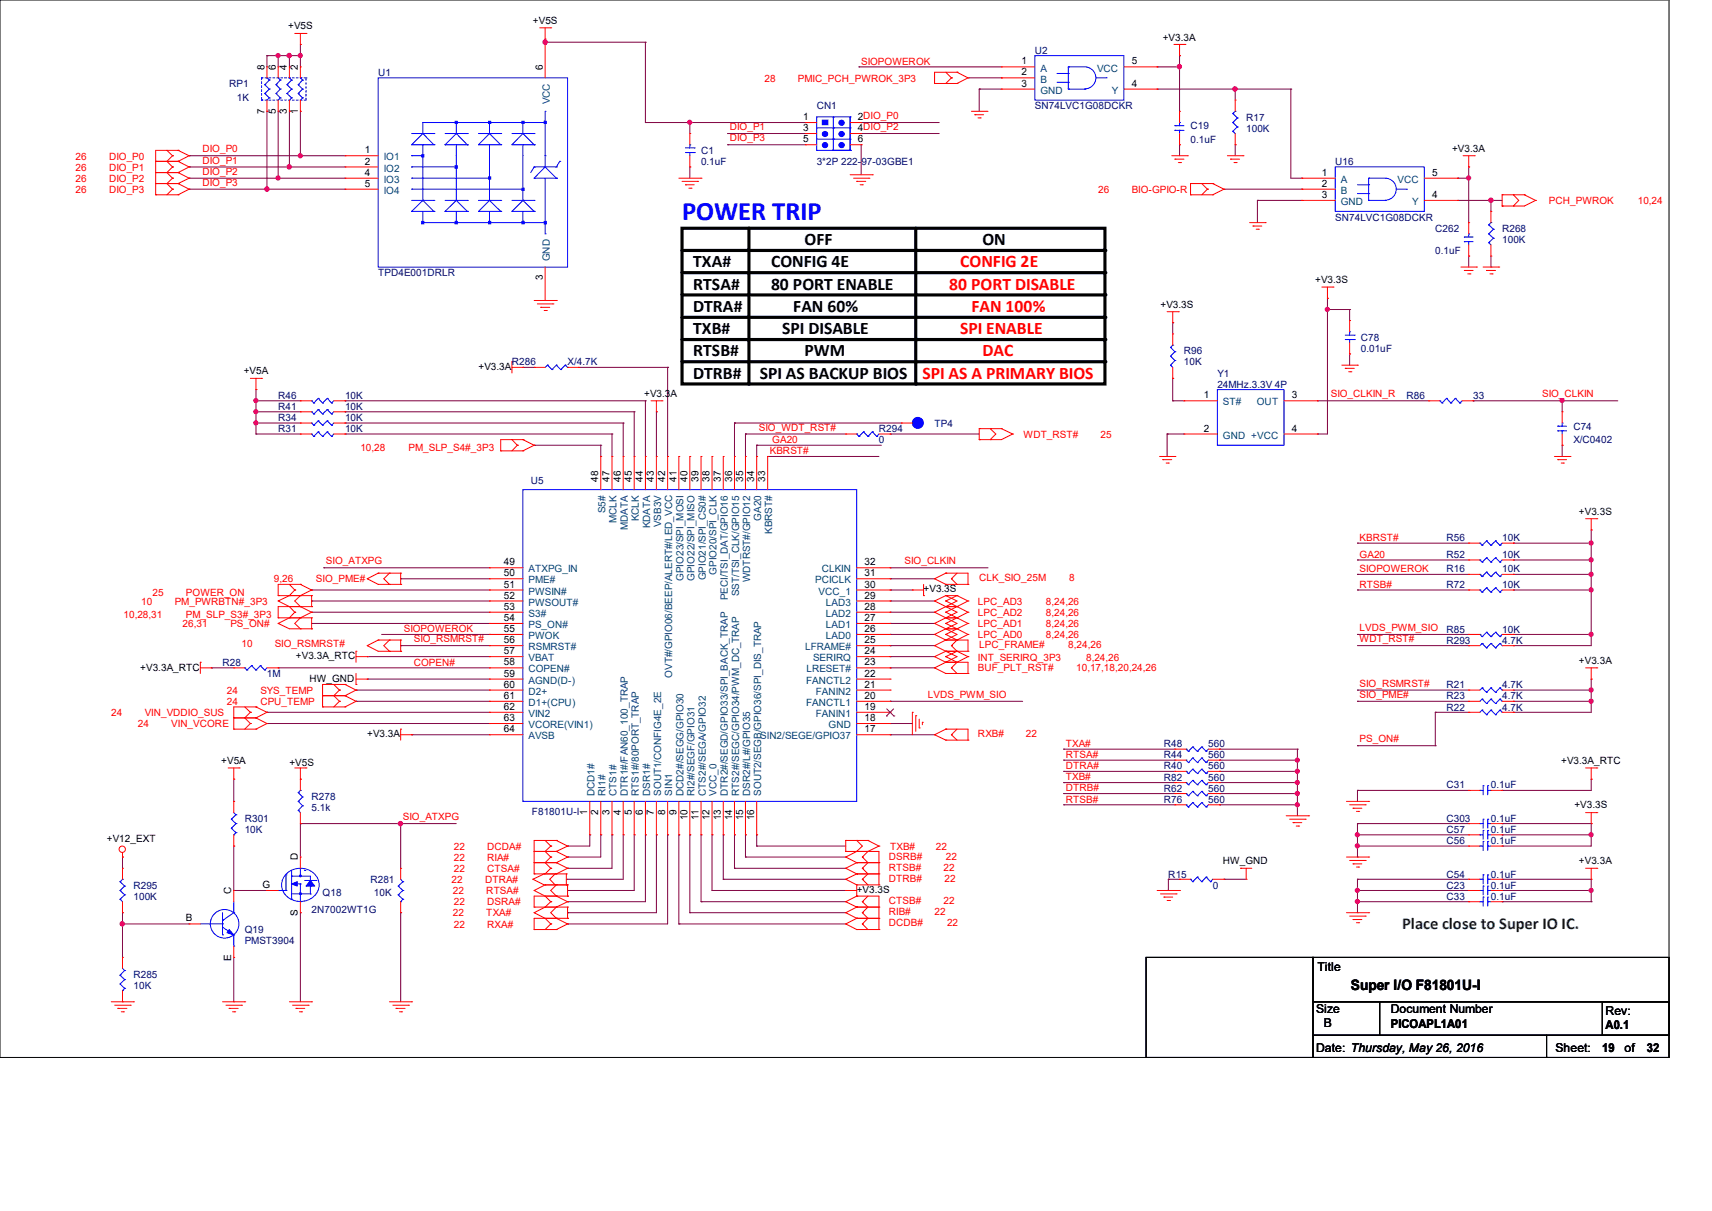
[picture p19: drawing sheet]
<svg xmlns="http://www.w3.org/2000/svg" width="297mm" height="210mm" viewBox="0 0 297 210" stroke-linecap="round" stroke-linejoin="round" font-family="sans-serif">
<defs><g id="words">
<text font-size="4.6" fill="#00f" x="118.3" y="38.2">POWER TRIP</text>
<g font-size="3">
<text x="120.3" y="46.4">TXA#</text>
<text x="133.8" y="46.4">CONFIG 4E</text>
<text x="139.6" y="42.5">OFF</text>
<text x="170.4" y="42.5">ON</text>
<text x="120.3" y="50.2">RTSA#</text>
<text x="133.8" y="50.2">80 PORT ENABLE</text>
<text x="120.3" y="54.1">DTRA#</text>
<text x="120.3" y="58">TXB#</text>
<text x="135.7" y="58">SPI DISABLE</text>
<text x="137.6" y="54.1">FAN 60%</text>
<text x="120.3" y="61.8">RTSB#</text>
<text x="120.3" y="65.7">DTRB#</text>
<text x="131.8" y="65.7">SPI AS BACKUP BIOS</text>
<text x="139.6" y="61.8">PWM</text>
</g>
<g font-size="3" fill="#f00">
<text x="166.6" y="46.4">CONFIG 2E</text>
<text x="164.7" y="50.2">80 PORT DISABLE</text>
<text x="166.6" y="58">SPI ENABLE</text>
<text x="168.5" y="54.1">FAN 100%</text>
<text x="160" y="65.7">SPI AS A PRIMARY BIOS</text>
<text x="170.4" y="61.8">DAC</text>
</g>
<text font-size="2.9" fill="#008000" x="243.2" y="161">Place close to Super IO IC.</text>
<text font-size="2.5" x="234.4" y="171.6">Super I/O F81801U-I</text>
<g font-size="2.1">
<text x="228.6" y="168.4">Title</text>
<text x="228.3" y="175.7">Size</text>
<text x="229.7" y="178.2">B</text>
<text x="241.3" y="175.7">Document Number</text>
<text x="241.3" y="178.2">PICOAPL1A01</text>
<text x="278.6" y="176.1">Rev:</text>
<text x="278.6" y="178.4">A0.1</text>
<text x="228.3" y="182.5">Date: Thursday, May 26, 2016</text>
<text x="269.9" y="182.5">Sheet:</text>
<text x="278" y="182.5">19</text>
<text x="281.9" y="182.5">of</text>
<text x="285.7" y="182.5">32</text>
</g>
<g font-size="1.7">
<text x="50" y="5.1">+V5S</text>
<text x="92.5" y="4.1">+V5S</text>
<text x="177.2" y="11.2">1</text>
<text x="196.3" y="11.2">5</text>
<text x="201.7" y="7">+V3.3A</text>
<text x="45.9" y="12.1" transform="rotate(-90 45.9 12.1)">8</text>
<text x="47.8" y="12.1" transform="rotate(-90 47.8 12.1)">6</text>
<text x="49.8" y="12.1" transform="rotate(-90 49.8 12.1)">4</text>
<text x="51.7" y="12.1" transform="rotate(-90 51.7 12.1)">2</text>
<text x="94.1" y="12.1" transform="rotate(-90 94.1 12.1)">6</text>
<text x="177.2" y="13.1">2</text>
<text x="177.2" y="15">3</text>
<text x="196.3" y="15">4</text>
<text x="45.9" y="19.7" transform="rotate(-90 45.9 19.7)">7</text>
<text x="47.8" y="19.7" transform="rotate(-90 47.8 19.7)">5</text>
<text x="49.8" y="19.7" transform="rotate(-90 49.8 19.7)">3</text>
<text x="51.7" y="19.7" transform="rotate(-90 51.7 19.7)">1</text>
<text x="139.4" y="20.8">1</text>
<text x="139.4" y="22.7">3</text>
<text x="148.8" y="20.8">2DIO_P0</text>
<text x="148.8" y="22.7">4DIO_P2</text>
<text x="63.3" y="26.6">1</text>
<text x="63.3" y="28.5">2</text>
<text x="139.4" y="24.7">5</text>
<text x="148.8" y="24.7">6</text>
<text x="251.9" y="26.3">+V3.3A</text>
<text x="63.3" y="30.5">4</text>
<text x="63.3" y="32.4">5</text>
<text x="229.3" y="30.5">1</text>
<text x="229.3" y="32.4">2</text>
<text x="229.3" y="34.3">3</text>
<text x="248.4" y="30.5">5</text>
<text x="248.4" y="34.3">4</text>
<text x="94.1" y="48.6" transform="rotate(-90 94.1 48.6)">3</text>
<text x="201.3" y="53.3">+V3.3S</text>
<text x="228.2" y="49.1">+V3.3S</text>
<text x="42.3" y="64.9">+V5A</text>
<text x="83" y="64.1">+V3.3A</text>
<text x="111.8" y="68.8">+V3.3A</text>
<text x="208.9" y="69.1">1</text>
<text x="224.1" y="69.1">3</text>
<text x="208.9" y="74.8">2</text>
<text x="224.1" y="74.8">4</text>
<text x="103.8" y="83.6" transform="rotate(-90 103.8 83.6)">48</text>
<text x="105.7" y="83.6" transform="rotate(-90 105.7 83.6)">47</text>
<text x="107.7" y="83.6" transform="rotate(-90 107.7 83.6)">46</text>
<text x="109.6" y="83.6" transform="rotate(-90 109.6 83.6)">45</text>
<text x="111.5" y="83.6" transform="rotate(-90 111.5 83.6)">44</text>
<text x="113.4" y="83.6" transform="rotate(-90 113.4 83.6)">43</text>
<text x="115.4" y="83.6" transform="rotate(-90 115.4 83.6)">42</text>
<text x="117.3" y="83.6" transform="rotate(-90 117.3 83.6)">41</text>
<text x="119.3" y="83.6" transform="rotate(-90 119.3 83.6)">40</text>
<text x="121.2" y="83.6" transform="rotate(-90 121.2 83.6)">39</text>
<text x="123.1" y="83.6" transform="rotate(-90 123.1 83.6)">38</text>
<text x="125" y="83.6" transform="rotate(-90 125 83.6)">37</text>
<text x="127" y="83.6" transform="rotate(-90 127 83.6)">36</text>
<text x="128.9" y="83.6" transform="rotate(-90 128.9 83.6)">35</text>
<text x="130.8" y="83.6" transform="rotate(-90 130.8 83.6)">34</text>
<text x="132.8" y="83.6" transform="rotate(-90 132.8 83.6)">33</text>
<text x="273.9" y="89.2">+V3.3S</text>
<text x="87.4" y="98">49</text>
<text x="87.4" y="99.9">50</text>
<text x="87.4" y="101.9">51</text>
<text x="150" y="101.9">30</text>
<text x="150" y="99.9">31</text>
<text x="150" y="98">32</text>
<text x="87.4" y="103.8">52</text>
<text x="87.4" y="105.7">53</text>
<text x="87.4" y="107.7">54</text>
<text x="150" y="107.7">27</text>
<text x="150" y="105.7">28</text>
<text x="150" y="103.8">29</text>
<text x="160.2" y="102.7">+V3.3S</text>
<text x="87.4" y="109.6">55</text>
<text x="87.4" y="111.5">56</text>
<text x="87.4" y="113.4">57</text>
<text x="150" y="113.4">24</text>
<text x="150" y="111.5">25</text>
<text x="150" y="109.6">26</text>
<text x="24.3" y="116.3">+V3.3A_RTC</text>
<text x="51.3" y="114.3">+V3.3A_RTC</text>
<text x="53.7" y="118.2">HW_GND</text>
<text x="87.4" y="115.4">58</text>
<text x="87.4" y="117.3">59</text>
<text x="87.4" y="119.3">60</text>
<text x="150" y="119.3">21</text>
<text x="150" y="117.3">22</text>
<text x="150" y="115.4">23</text>
<text x="273.9" y="115.1">+V3.3A</text>
<text x="87.4" y="121.2">61</text>
<text x="87.4" y="123.1">62</text>
<text x="87.4" y="125">63</text>
<text x="150" y="125">18</text>
<text x="150" y="123.1">19</text>
<text x="150" y="121.2">20</text>
<text x="63.7" y="127.8">+V3.3A</text>
<text x="87.4" y="127">64</text>
<text x="150" y="127">17</text>
<text x="38.4" y="132.5">+V5A</text>
<text x="50.2" y="132.9">+V5S</text>
<text x="270.8" y="132.5">+V3.3A_RTC</text>
<text x="101.9" y="141.3" transform="rotate(-90 101.9 141.3)">1</text>
<text x="103.8" y="141.3" transform="rotate(-90 103.8 141.3)">2</text>
<text x="105.7" y="141.3" transform="rotate(-90 105.7 141.3)">3</text>
<text x="107.7" y="141.3" transform="rotate(-90 107.7 141.3)">4</text>
<text x="109.6" y="141.3" transform="rotate(-90 109.6 141.3)">5</text>
<text x="111.5" y="141.3" transform="rotate(-90 111.5 141.3)">6</text>
<text x="113.4" y="141.3" transform="rotate(-90 113.4 141.3)">7</text>
<text x="115.4" y="141.3" transform="rotate(-90 115.4 141.3)">8</text>
<text x="117.3" y="141.3" transform="rotate(-90 117.3 141.3)">9</text>
<text x="119.3" y="142.3" transform="rotate(-90 119.3 142.3)">10</text>
<text x="121.2" y="142.3" transform="rotate(-90 121.2 142.3)">11</text>
<text x="123.1" y="142.3" transform="rotate(-90 123.1 142.3)">12</text>
<text x="125" y="142.3" transform="rotate(-90 125 142.3)">13</text>
<text x="127" y="142.3" transform="rotate(-90 127 142.3)">14</text>
<text x="128.9" y="142.3" transform="rotate(-90 128.9 142.3)">15</text>
<text x="130.8" y="142.3" transform="rotate(-90 130.8 142.3)">16</text>
<text x="273.1" y="140.2">+V3.3S</text>
<text x="18.5" y="146">+V12_EXT</text>
<text x="51.7" y="149.2" transform="rotate(-90 51.7 149.2)">D</text>
<text x="212.1" y="149.9">HW_GND</text>
<text x="273.9" y="149.9">+V3.3A</text>
<text x="40.1" y="155" transform="rotate(-90 40.1 155)">C</text>
<text x="45.5" y="154">G</text>
<text x="148.6" y="154.9">+V3.3S</text>
<text x="32.3" y="159.8">B</text>
<text x="51.7" y="158.9" transform="rotate(-90 51.7 158.9)">S</text>
<text x="40.1" y="166.6" transform="rotate(-90 40.1 166.6)">E</text>
</g>
<g font-size="1.7" fill="#f00">
<text x="149.4" y="11.2">SIOPOWEROK</text>
<text x="132.6" y="14.1">28</text>
<text x="138.4" y="14.1">PMIC_PCH_PWROK_3P3</text>
<text x="126.6" y="22.6">DIO_P1</text>
<text x="13.1" y="27.7">26</text>
<text x="13.1" y="29.6">26</text>
<text x="18.9" y="27.7">DIO_P0</text>
<text x="18.9" y="29.6">DIO_P1</text>
<text x="35.1" y="28.4">DIO_P1</text>
<text x="35.1" y="26.4">DIO_P0</text>
<text x="126.6" y="24.5">DIO_P3</text>
<text x="13.1" y="31.5">26</text>
<text x="13.1" y="33.4">26</text>
<text x="18.9" y="31.5">DIO_P2</text>
<text x="18.9" y="33.4">DIO_P3</text>
<text x="35.1" y="30.3">DIO_P2</text>
<text x="35.1" y="32.2">DIO_P3</text>
<text x="190.5" y="33.4">26</text>
<text x="196.3" y="33.4">BIO-GPIO-R</text>
<text x="268.7" y="35.4">PCH_PWROK</text>
<text x="284.1" y="35.4">10,24</text>
<text x="230.9" y="68.9">SIO_CLKIN_R</text>
<text x="267.5" y="68.9">SIO_CLKIN</text>
<text x="131.7" y="74.7">SIO_WDT_RST#</text>
<text x="134" y="76.8">GA20</text>
<text x="177.6" y="75.9">WDT_RST#</text>
<text x="190.9" y="75.9">25</text>
<text x="62.5" y="78.2">10,28</text>
<text x="70.9" y="78.2">PM_SLP_S4#_3P3</text>
<text x="133.6" y="78.8">KBRST#</text>
<text x="235.9" y="93.8">KBRST#</text>
<text x="47.5" y="101">9,26</text>
<text x="54.8" y="101">SIO_PME#</text>
<text x="56.6" y="97.9">SIO_ATXPG</text>
<text x="156.9" y="97.9">SIO_CLKIN</text>
<text x="169.9" y="100.8">CLK_SIO_25M</text>
<text x="185.5" y="100.8">8</text>
<text x="235.9" y="101.9">RTSB#</text>
<text x="235.9" y="99.2">SIOPOWEROK</text>
<text x="235.9" y="96.7">GA20</text>
<text x="21.4" y="107.2">10,28,31</text>
<text x="24.5" y="104.9">10</text>
<text x="26.5" y="103.3">25</text>
<text x="30.3" y="104.9">PM_PWRBTN#_3P3</text>
<text x="32.3" y="107.2">PM_SLP_S3#_3P3</text>
<text x="32.3" y="103.3">POWER_ON</text>
<text x="169.7" y="104.9">LPC_AD3</text>
<text x="169.7" y="106.8">LPC_AD2</text>
<text x="181.4" y="104.9">8,24,26</text>
<text x="181.4" y="106.8">8,24,26</text>
<text x="31.7" y="108.8">26,31</text>
<text x="40" y="108.8">PS_ON#</text>
<text x="41.9" y="112.2">10</text>
<text x="47.7" y="112.2">SIO_RSMRST#</text>
<text x="70.1" y="109.6">SIOPOWEROK</text>
<text x="71.8" y="111.4">SIO_RSMRST#</text>
<text x="169.7" y="108.8">LPC_AD1</text>
<text x="169.7" y="110.7">LPC_AD0</text>
<text x="169.9" y="112.4">LPC_FRAME#</text>
<text x="181.4" y="108.8">8,24,26</text>
<text x="181.4" y="110.7">8,24,26</text>
<text x="185.3" y="112.4">8,24,26</text>
<text x="235.9" y="109.4">LVDS_PWM_SIO</text>
<text x="235.9" y="111.4">WDT_RST#</text>
<text x="71.8" y="115.4">COPEN#</text>
<text x="169.7" y="116.3">BUF_PLT_RST#</text>
<text x="169.7" y="114.6">INT_SERIRQ_3P3</text>
<text x="186.7" y="116.3">10,17,18,20,24,26</text>
<text x="188.4" y="114.6">8,24,26</text>
<text x="235.9" y="119.1">SIO_RSMRST#</text>
<text x="19.3" y="124.2">24</text>
<text x="25.1" y="124.2">VIN_VDDIO_SUS</text>
<text x="39.4" y="122.3">24</text>
<text x="39.4" y="120.3">24</text>
<text x="45.2" y="122.3">CPU_TEMP</text>
<text x="45.2" y="120.3">SYS_TEMP</text>
<text x="161" y="121">LVDS_PWM_SIO</text>
<text x="235.9" y="121">SIO_PME#</text>
<text x="23.9" y="126.1">24</text>
<text x="29.7" y="126.1">VIN_VCORE</text>
<text x="169.7" y="127.8">RXB#</text>
<text x="178" y="127.8">22</text>
<text x="184.9" y="131.4">RTSA#</text>
<text x="184.9" y="129.5">TXA#</text>
<text x="235.9" y="128.7">PS_ON#</text>
<text x="184.9" y="133.4">DTRA#</text>
<text x="184.9" y="137.2">DTRB#</text>
<text x="184.9" y="135.3">TXB#</text>
<text x="69.9" y="142.2">SIO_ATXPG</text>
<text x="184.9" y="139.2">RTSB#</text>
<text x="78.7" y="147.4">22</text>
<text x="78.7" y="149.3">22</text>
<text x="84.5" y="147.4">DCDA#</text>
<text x="84.5" y="149.3">RIA#</text>
<text x="154.2" y="149.1">DSRB#</text>
<text x="154.4" y="147.4">TXB#</text>
<text x="162.4" y="147.4">22</text>
<text x="164.1" y="149.1">22</text>
<text x="78.4" y="153.2">22</text>
<text x="78.6" y="155.1">22</text>
<text x="78.7" y="151.2">22</text>
<text x="84.2" y="153.2">DTRA#</text>
<text x="84.4" y="155.1">RTSA#</text>
<text x="84.5" y="151.2">CTSA#</text>
<text x="154.2" y="151">RTSB#</text>
<text x="154.2" y="152.9">DTRB#</text>
<text x="163.7" y="151">22</text>
<text x="163.9" y="152.9">22</text>
<text x="78.6" y="158.9">22</text>
<text x="78.7" y="157">22</text>
<text x="78.7" y="160.9">22</text>
<text x="84.4" y="158.9">TXA#</text>
<text x="84.5" y="157">DSRA#</text>
<text x="84.5" y="160.9">RXA#</text>
<text x="154.2" y="156.8">CTSB#</text>
<text x="154.2" y="158.7">RIB#</text>
<text x="154.2" y="160.7">DCDB#</text>
<text x="162.1" y="158.7">22</text>
<text x="163.7" y="156.8">22</text>
<text x="164.3" y="160.7">22</text>
</g>
<g font-size="1.7" fill="#000080">
<text x="179.5" y="9.3">U2</text>
<text x="39.8" y="15.1">RP1</text>
<text x="41.1" y="17.4">1K</text>
<text x="65.6" y="13.2">U1</text>
<text x="141.7" y="19">CN1</text>
<text x="179.5" y="19">SN74LVC1G08DCKR</text>
<text x="206.5" y="22.4">C19</text>
<text x="216.2" y="20.9">R17</text>
<text x="216.2" y="22.9">100K</text>
<text x="121.6" y="26.7">C1</text>
<text x="121.6" y="28.6">0.1uF</text>
<text x="141.7" y="28.6">3*2P 222-97-03GBE1</text>
<text x="206.5" y="24.8">0.1uF</text>
<text x="231.6" y="28.6">U16</text>
<text x="231.6" y="38.3">SN74LVC1G08DCKR</text>
<text x="249" y="40.2">C262</text>
<text x="260.6" y="40.2">R268</text>
<text x="65.6" y="47.9">TPD4E001DRLR</text>
<text x="249" y="44.1">0.1uF</text>
<text x="260.6" y="42.2">100K</text>
<text x="236.1" y="59.1">C78</text>
<text x="88.8" y="63.4">R286</text>
<text x="98.5" y="63.4">X/4.7K</text>
<text x="205.4" y="61.5">R96</text>
<text x="205.4" y="63.4">10K</text>
<text x="211.2" y="65.3">Y1</text>
<text x="236.1" y="61">0.01uF</text>
<text x="48.3" y="71.1">R41</text>
<text x="48.3" y="69.2">R46</text>
<text x="59.9" y="71.1">10K</text>
<text x="59.9" y="69.2">10K</text>
<text x="211.2" y="67.2">24MHz.3.3V 4P</text>
<text x="244" y="69.2">R86</text>
<text x="255.6" y="69.2">33</text>
<text x="48.3" y="75">R31</text>
<text x="48.3" y="73">R34</text>
<text x="59.9" y="75">10K</text>
<text x="59.9" y="73">10K</text>
<text x="152.5" y="75">R294</text>
<text x="152.5" y="76.9">0</text>
<text x="162.1" y="74">TP4</text>
<text x="273" y="74.6">C74</text>
<text x="273" y="76.9">X/C0402</text>
<text x="92.1" y="83.9">U5</text>
<text x="250.9" y="93.9">R56</text>
<text x="260.6" y="93.9">10K</text>
<text x="250.9" y="102">R72</text>
<text x="250.9" y="96.8">R52</text>
<text x="250.9" y="99.3">R16</text>
<text x="260.6" y="102">10K</text>
<text x="260.6" y="96.8">10K</text>
<text x="260.6" y="99.3">10K</text>
<text x="250.9" y="111.6">R293</text>
<text x="250.9" y="109.7">R85</text>
<text x="260.6" y="111.6">4.7K</text>
<text x="260.6" y="109.7">10K</text>
<text x="38.6" y="115.5">R28</text>
<text x="46.3" y="117.4">1M</text>
<text x="250.9" y="119.4">R21</text>
<text x="260.6" y="119.4">4.7K</text>
<text x="250.9" y="123.2">R22</text>
<text x="250.9" y="121.3">R23</text>
<text x="260.6" y="123.2">4.7K</text>
<text x="260.6" y="121.3">4.7K</text>
<text x="201.9" y="129.6">R48</text>
<text x="201.9" y="131.5">R44</text>
<text x="209.6" y="129.6">560</text>
<text x="209.6" y="131.5">560</text>
<text x="201.9" y="135.4">R82</text>
<text x="201.9" y="133.4">R40</text>
<text x="201.9" y="137.3">R62</text>
<text x="209.6" y="135.4">560</text>
<text x="209.6" y="133.4">560</text>
<text x="209.6" y="137.3">560</text>
<text x="250.9" y="136.7">C31</text>
<text x="258.6" y="136.7">0.1uF</text>
<text x="42.5" y="142.5">R301</text>
<text x="54.1" y="138.7">R278</text>
<text x="54.1" y="140.6">5.1k</text>
<text x="92.3" y="141.3">F81801U-I</text>
<text x="201.9" y="139.2">R76</text>
<text x="209.6" y="139.2">560</text>
<text x="250.9" y="142.5">C303</text>
<text x="258.6" y="142.5">0.1uF</text>
<text x="42.5" y="144.4">10K</text>
<text x="250.9" y="146.4">C56</text>
<text x="250.9" y="144.4">C57</text>
<text x="258.6" y="146.4">0.1uF</text>
<text x="258.6" y="144.4">0.1uF</text>
<text x="23.2" y="154.1">R295</text>
<text x="56" y="155.4">Q18</text>
<text x="64.3" y="153.2">R281</text>
<text x="64.9" y="155.4">10K</text>
<text x="202.7" y="152.2">R15</text>
<text x="210.4" y="154.1">0</text>
<text x="250.9" y="154.1">C23</text>
<text x="250.9" y="152.2">C54</text>
<text x="258.6" y="154.1">0.1uF</text>
<text x="258.6" y="152.2">0.1uF</text>
<text x="23.2" y="156">100K</text>
<text x="42.5" y="161.8">Q19</text>
<text x="54.1" y="158.4">2N7002WT1G</text>
<text x="250.9" y="156">C33</text>
<text x="258.6" y="156">0.1uF</text>
<text x="42.5" y="163.7">PMST3904</text>
<text x="23.2" y="169.5">R285</text>
<text x="23.2" y="171.5">10K</text>
</g>
<g font-size="1.7" fill="#004080">
<text x="180.5" y="12.4">A</text>
<text x="180.5" y="14.3">B</text>
<text x="180.5" y="16.3">GND</text>
<text x="190.3" y="12.4">VCC</text>
<text x="192.9" y="16.3">Y</text>
<text x="95.4" y="18.1" transform="rotate(-90 95.4 18.1)">VCC</text>
<text x="66.6" y="27.8">IO1</text>
<text x="66.6" y="29.8">IO2</text>
<text x="66.6" y="31.7">IO3</text>
<text x="66.6" y="33.6">IO4</text>
<text x="232.6" y="31.7">A</text>
<text x="232.6" y="33.6">B</text>
<text x="232.6" y="35.6">GND</text>
<text x="242.4" y="31.7">VCC</text>
<text x="245" y="35.6">Y</text>
<text x="95.4" y="45.3" transform="rotate(-90 95.4 45.3)">GND</text>
<text x="212.2" y="70.3">ST#</text>
<text x="218.1" y="70.3">OUT</text>
<text x="212.2" y="76.1">GND +VCC</text>
<text x="105" y="89" transform="rotate(-90 105 89)">S5#</text>
<text x="107" y="90.7" transform="rotate(-90 107 90.7)">MCLK</text>
<text x="108.9" y="91.9" transform="rotate(-90 108.9 91.9)">MDATA</text>
<text x="110.8" y="90.4" transform="rotate(-90 110.8 90.4)">KCLK</text>
<text x="112.8" y="91.6" transform="rotate(-90 112.8 91.6)">KDATA</text>
<text x="114.7" y="91.4" transform="rotate(-90 114.7 91.4)">VSB3V</text>
<text x="132.1" y="90.3" transform="rotate(-90 132.1 90.3)">GA20</text>
<text x="134" y="92.6" transform="rotate(-90 134 92.6)">KBRST#</text>
<text x="91.7" y="99.3">ATXPG_IN</text>
<text x="91.7" y="101.2">PME#</text>
<text x="118.6" y="100.8" transform="rotate(-90 118.6 100.8)">GPIO23/SPI_MOSI</text>
<text x="120.5" y="100.8" transform="rotate(-90 120.5 100.8)">GPIO22/SPI_MISO</text>
<text x="122.4" y="100.7" transform="rotate(-90 122.4 100.7)">GPIO21/SPI_CS0#</text>
<text x="124.3" y="99.7" transform="rotate(-90 124.3 99.7)">GPIO20/SPI_CLK</text>
<text x="130.1" y="101" transform="rotate(-90 130.1 101)">WDTRST#/GPIO12</text>
<text x="141.4" y="101.2">PCICLK</text>
<text x="142.6" y="99.3">CLKIN</text>
<text x="91.7" y="103.1">PWSIN#</text>
<text x="91.7" y="105">PWSOUT#</text>
<text x="91.7" y="107">S3#</text>
<text x="126.3" y="104.1" transform="rotate(-90 126.3 104.1)">PECI/TSI_DAT/GPIO16</text>
<text x="128.2" y="103.4" transform="rotate(-90 128.2 103.4)">SST/TSI_CLK/GPIO15</text>
<text x="142" y="103.1">VCC_1</text>
<text x="143.3" y="107">LAD2</text>
<text x="143.3" y="105">LAD3</text>
<text x="91.7" y="108.9">PS_ON#</text>
<text x="91.7" y="110.8">PWOK</text>
<text x="91.7" y="112.8">RSMRST#</text>
<text x="139.7" y="112.8">LFRAME#</text>
<text x="143.3" y="110.8">LAD0</text>
<text x="143.3" y="108.9">LAD1</text>
<text x="91.7" y="114.7">VBAT</text>
<text x="91.7" y="116.6">COPEN#</text>
<text x="91.7" y="118.6">AGND(D-)</text>
<text x="116.6" y="117.6" transform="rotate(-90 116.6 117.6)">OVT#/GPIO06/BEEP/ALERT#/LED_VCC</text>
<text x="139.9" y="118.6">FANCTL2</text>
<text x="139.9" y="116.6">LRESET#</text>
<text x="141.1" y="114.7">SERIRQ</text>
<text x="91.7" y="120.5">D2+</text>
<text x="91.7" y="122.4">D1+(CPU)</text>
<text x="91.7" y="124.3">VIN2</text>
<text x="139.9" y="122.4">FANCTL1</text>
<text x="141.5" y="124.3">FANIN1</text>
<text x="141.5" y="120.5">FANIN2</text>
<text x="91.7" y="126.3">VCORE(VIN1)</text>
<text x="91.7" y="128.2">AVSB</text>
<text x="131.9" y="128.2">SIN2/SEGE/GPIO37</text>
<text x="143.8" y="126.3">GND</text>
<text x="103.1" y="138" transform="rotate(-90 103.1 138)">DCD1#</text>
<text x="105" y="138" transform="rotate(-90 105 138)">RI1#</text>
<text x="107" y="138" transform="rotate(-90 107 138)">CTS1#</text>
<text x="108.9" y="138" transform="rotate(-90 108.9 138)">DTR1#/FAN60_100_TRAP</text>
<text x="110.8" y="138" transform="rotate(-90 110.8 138)">RTS1#/80PORT_TRAP</text>
<text x="112.8" y="138" transform="rotate(-90 112.8 138)">DSR1#</text>
<text x="114.7" y="138" transform="rotate(-90 114.7 138)">SOUT1/CONFIG4E_2E</text>
<text x="116.6" y="138" transform="rotate(-90 116.6 138)">SIN1</text>
<text x="118.6" y="138" transform="rotate(-90 118.6 138)">DCD2#/SEGG/GPIO30</text>
<text x="120.5" y="138" transform="rotate(-90 120.5 138)">RI2#/SEGF/GPIO31</text>
<text x="122.4" y="138" transform="rotate(-90 122.4 138)">CTS2#/SEGA/GPIO32</text>
<text x="124.3" y="138" transform="rotate(-90 124.3 138)">VCC_0</text>
<text x="126.3" y="138" transform="rotate(-90 126.3 138)">DTR2#/SEGD/GPIO33/SPI_BACK_TRAP</text>
<text x="128.2" y="138" transform="rotate(-90 128.2 138)">RTS2#/SEGC/GPIO34/PWM_DC_TRAP</text>
<text x="130.1" y="138" transform="rotate(-90 130.1 138)">DSR2#/L#/GPIO35</text>
<text x="132.1" y="138" transform="rotate(-90 132.1 138)">SOUT2/SEGB/GPIO36/SPI_DIS_TRAP</text>
</g>
</g></defs>
<path d="M0 0h289.6v183.4h-289.6zM198.8 166h29v17.4h-29zM227.8 173.7h11.6v5.8h-11.6zM227.8 179.5h40.5v3.9h-40.5zM227.8 166h61.8v7.7h-61.8zM239.4 173.7h50.2v5.8h-50.2zM268.3 179.5h21.3v3.9h-21.3zM278 173.7h11.6v5.8h-11.6z" fill="none" stroke="#000" stroke-width=".17"/>
<path d="M118.3 39.6h73.4v27h-73.4zM129.9 39.6v27M158.9 39.6v27M118.3 43.4h73.4M118.3 47.3h73.4M118.3 51.1h73.4M118.3 55h73.4M118.3 58.9h73.4M118.3 62.7h73.4" fill="none" stroke="#000" stroke-width=".55"/>
<g fill="#000">
<circle cx="191.7" cy="43.4" r=".28"/>
<circle cx="191.7" cy="51.1" r=".28"/>
<circle cx="191.7" cy="58.9" r=".28"/>
<circle cx="191.7" cy="55" r=".28"/>
<circle cx="191.7" cy="47.3" r=".28"/>
<circle cx="129.9" cy="66.6" r=".28"/>
<circle cx="158.9" cy="66.6" r=".28"/>
<circle cx="191.7" cy="62.7" r=".28"/>
</g>
<g fill="none" stroke="#800040" stroke-width=".17">
<path d="M46.3 19.3h.1M46.3 9.7h.1M46.3 9.7v1.9M46.3 19.3v13.5M46.3 9.7h5.8M48.3 19.3h.1M48.3 9.7h.1M48.3 9.7v1.9M48.3 19.3v11.6M50.2 19.3h.1M50.2 9.7h.1M50.2 9.7v1.9"/>
<path d="M50.2 19.3v9.7M52.1 19.3h.1M52.1 9.7h.1M52.1 7.7h.1M52.1 7.7v3.9M52.1 19.3v7.7M94.6 7.3h.1M94.6 7.7h.1M94.6 7.3h17.4M94.6 6.8v.9M112 7.3h.1M112 7.3v14"/>
<path d="M149 11.6h.1M149 11.6h24.7M167.9 13.5h5.8M169.9 15.5h.1M169.9 15.5h3.8M169.9 15.5v3.8M173.7 13.5h.1M200.7 11.6h.1M200.7 15.5h.1M200.7 11.6h3.9M200.7 15.5h23.2M204.6 9.7h.1"/>
<path d="M204.6 11.6h.1M204.6 9.7v9.6M214.3 15.5h.1M214.3 15.5v1.9M223.9 15.5h.1M223.9 15.5v15.4h1.9M32.8 30.9h.1M32.8 32.8h.1M32.8 29h.1M32.8 27h.1M32.8 27h27.1M32.8 30.9h27.1"/>
<path d="M32.8 32.8h27.1M32.8 29h27.1M46.3 32.8h.1M48.3 30.9h.1M50.2 29h.1M52.1 27h.1M112 21.3h.1M112 21.3h27.7M119.7 21.3h.1M119.7 29h.1M119.7 21.3v1.9M119.7 29v1.9"/>
<path d="M126.2 23.2h.1M126.2 25.1h.1M126.2 23.2h13.5M126.2 25.1h13.5M149.4 21.3h.1M149.4 23.2h.1M149.4 25.1h.1M149.4 21.3h13.5M149.4 23.2h13.5M149.4 25.1v5.2M204.6 25.1h.1M204.6 25.1v1.9"/>
<path d="M212.3 32.8h13.5M214.3 25.1h.1M214.3 25.1v1.9M218.1 34.8h.1M218.1 34.8h7.7M218.1 34.8v3.8M225.8 32.8h.1M225.8 30.9h.1M252.9 30.9h.1M252.9 34.8h.1M252.9 30.9h1.9M252.9 34.8h7.7"/>
<path d="M254.8 29h.1M254.8 30.9h.1M254.8 29v9.6M258.7 34.8h.1M258.7 34.8v1.9M203.5 56h.1M203.5 56v1.9M230.3 53.7h.1M230.3 51.7h.1M230.3 51.7v23.6h-1.7M230.3 53.7h3.8M234.1 53.7h.1"/>
<path d="M234.1 53.7v1.9M254.8 44.4h.1M254.8 44.4v1.9M258.7 46.3h.1M258.7 44.4v1.9M44.4 67.6h.1M44.4 69.5h.1M44.4 71.4h.1M44.4 73.4h.1M44.4 75.3h.1M44.4 75.3h7.7M44.4 67.6v7.7"/>
<path d="M44.4 71.4h7.7M44.4 73.4h7.7M44.4 69.5h7.7M59.9 69.5h.1M59.9 71.4h.1M59.9 73.4h.1M59.9 75.3h.1M59.9 75.3h46.3M59.9 71.4h50.1M59.9 73.4h48.2M59.9 69.5h52.1M90.7 63.7h.1"/>
<path d="M90.7 63.7h2M92.7 77.2h.1M92.7 77.2h11.5M100.4 63.7h15.4M104.2 77.2h.1M104.2 77.2v2M106.2 75.3h.1M106.2 75.3v3.9M108.1 73.4h.1M108.1 73.4v5.8M110 71.4h.1M110 71.4v7.8"/>
<path d="M112 69.5h.1M112 69.5v9.7M113.9 71.4h.1M113.9 71.4v7.8M115.8 63.7h.1M115.8 63.7v15.5M127.4 73.4h.1M127.4 73.4v5.8M127.4 73.4h29M129.3 75.3h.1M129.3 75.3v3.9M129.3 75.3h17.4"/>
<path d="M131.3 77.2h.1M131.3 77.2v2M131.3 77.2h21.6M133.2 79.2h.1M133.2 79.2h19.3M154.4 75.3h.1M154.4 75.3h15.5M202.5 75.3h.1M202.5 75.3h2.9M202.5 75.3v3.9M203.5 69.5h.1M203.5 65.6h.1"/>
<path d="M203.5 69.5h1.9M203.5 65.6v3.9M228.6 69.5h.1M228.6 75.3h.1M228.6 69.5h19.3M234.1 61.4h.1M234.1 61.4v1.9M255.6 69.5h.1M255.6 69.5h25.1M271 69.5h.1M271 77.2h.1M271 69.5v1.9"/>
<path d="M271 77.2v2M56.2 98.5h.1M56.2 98.5h28.7M154.4 98.5h.1M154.4 98.5h17M235.5 99.6h.1M235.5 97.1h.1M235.5 94.2h.1M235.5 99.6h19.3M235.5 97.1h19.3M235.5 94.2h19.3M262.6 99.6h.1"/>
<path d="M262.6 97.1h.1M262.6 94.2h.1M262.6 99.6h13.5M262.6 97.1h13.5M262.6 94.2h13.5M276.1 99.6h.1M276.1 97.1h.1M276.1 94.2h.1M276.1 91.9h.1M276.1 91.9v20.1h-13.5M36.7 115.8h.1M36.7 115.8h3.9"/>
<path d="M48.3 115.8h.1M48.3 115.8h36.6M54.1 106.2h.1M54.1 108.1h.1M54.1 102.3h.1M54.1 104.2h.1M54.1 106.2h30.8M54.1 108.1h30.8M54.1 102.3h30.8M54.1 104.2h30.8M61.8 119.7h.1M61.8 119.7h23.1"/>
<path d="M63.7 117.8h.1M63.7 113.9h.1M63.7 117.8h21.2M63.7 113.9h21.2M66.2 110h18.7M69.5 100.4h.1M69.5 112h.1M69.5 100.4h15.4M69.5 112h15.4M84.9 110h.1M154.4 110h.1M154.4 100.4h.1"/>
<path d="M154.4 112h.1M154.4 115.8h.1M154.4 102.3h.1M154.4 104.2h.1M154.4 106.2h.1M154.4 113.9h.1M154.4 108.1h.1M154.4 100.4h7.7M154.4 106.2h7.7M154.4 108.1h7.7M154.4 115.8h7.7M154.4 112h7.7"/>
<path d="M154.4 113.9h7.7M154.4 110h7.7M154.4 102.3h3.9M154.4 104.2h7.7M235.5 119.7h.1M235.5 110h.1M235.5 102.3h.1M235.5 119.7h19.3M235.5 112h19.3M235.5 110h19.3M235.5 102.3h19.3M254.8 112h.1"/>
<path d="M262.6 112h.1M262.6 110h.1M262.6 102.3h.1M262.6 119.7h13.5M262.6 110h13.5M262.6 102.3h13.5M276.1 110h.1M276.1 117.8h.1M276.1 119.7h.1M276.1 102.3h.1M276.1 117.8v5.7h-13.5M40.6 135.1h.1"/>
<path d="M40.6 135.1v3.9M46.3 123.5h.1M46.3 125.5h.1M46.3 123.5h38.6M46.3 125.5h38.6M61.8 121.6h.1M61.8 121.6h23.1M71.4 127.4h.1M71.4 127.4h13.5M154.4 125.5h.1M154.4 127.4h.1M154.4 121.6h.1"/>
<path d="M154.4 127.4h7.7M154.4 121.6h23M154.4 125.5h3.9M184.5 131.8h.1M184.5 133.8h.1M184.5 139.6h.1M184.5 137.6h.1M184.5 135.7h.1M184.5 129.9h.1M184.5 131.8h19.3M184.5 133.8h19.3M184.5 129.9h19.3"/>
<path d="M184.5 139.6h19.3M184.5 137.6h19.3M184.5 135.7h19.3M211.6 129.9h.1M211.6 135.7h.1M211.6 139.6h.1M211.6 137.6h.1M211.6 131.8h.1M211.6 133.8h.1M211.6 131.8h13.5M211.6 133.8h13.5M211.6 129.9h13.5"/>
<path d="M211.6 139.6h13.5M211.6 137.6h13.5M211.6 135.7h13.5M225.1 139.6h.1M225.1 133.8h.1M225.1 129.9h.1M225.1 131.8h.1M225.1 135.7h.1M225.1 137.6h.1M225.1 129.9v11.6M235.5 137.1h.1M235.5 121.6h.1"/>
<path d="M235.5 129.3h.1M235.5 121.6h19.3M235.5 137.1h19.3M235.5 137.1v1.9M235.5 129.3h13.5M249 123.5h.1M249 129.3h.1M249 123.5h5.8M249 123.5v5.8M260.6 137.1h.1M262.6 121.6h.1M262.6 123.5h.1"/>
<path d="M262.6 121.6h13.5M276.1 135.1h.1M276.1 121.6h.1M276.1 135.1v2h-15.5M21.3 148.6h.1M21.3 158.3h.1M21.3 148.6v2M21.3 158.3v7.7M40.6 146.7h.1M40.6 146.7v7.7h5.7M46.3 154.4h.1M52.1 142.8h.1"/>
<path d="M52.1 158.3h.1M52.1 142.8h27.1M52.1 142.8v5.8M52.1 158.3v15.4M69.5 142.8h.1M69.5 158.3h.1M69.5 142.8v7.8M69.5 158.3v15.4M98.3 152.5h.1M98.5 150.6h.1M98.5 154.4h.1M98.5 156.4h.1"/>
<path d="M98.5 158.3h.1M98.5 146.7h.1M98.5 148.6h.1M102.3 144.8h.1M102.3 144.8v1.9h-3.8M104.2 144.8h.1M104.2 144.8v3.8h-5.7M106.2 144.8h.1M106.2 144.8v5.8h-7.7M108.1 144.8h.1M108.1 144.8v7.7h-9.8M110 144.8h.1"/>
<path d="M110 144.8v9.6h-11.5M112 144.8h.1M112 144.8v11.6h-13.5M113.9 144.8h.1M113.9 144.8v13.5h-15.4M115.8 144.8h.1M115.8 144.8v15.4h-17.3M117.8 144.8h.1M117.8 144.8v15.4M119.7 158.3h.1M119.7 144.8h.1M119.7 144.8v13.5"/>
<path d="M119.7 158.3h27M121.6 156.4h.1M121.6 144.8h.1M121.6 156.4h25.1M121.6 144.8v11.6M123.5 154.4h.1M123.5 144.8h.1M123.5 154.4h23.2M123.5 144.8v9.6M125.5 152.5h.1M125.5 144.8h.1M125.5 152.5h21.2"/>
<path d="M125.5 144.8v7.7M127.4 150.6h.1M127.4 144.8h.1M127.4 150.6h19.3M127.4 144.8v5.8M129.3 148.6h.1M129.3 144.8h.1M129.3 148.6h17.4M129.3 144.8v3.8M131.3 146.7h.1M131.3 144.8h.1M131.3 146.7h15.4"/>
<path d="M131.3 144.8v1.9M202.7 152.5h.1M202.7 152.5h1.9M202.7 152.5v1.9M212.3 152.5h.1M212.3 152.5h3.9M235.5 148.6h.1M235.5 142.8h.1M235.5 144.8h.1M235.5 146.7h.1M235.5 154.4h.1M235.5 152.5h.1"/>
<path d="M235.5 158.3h.1M235.5 156.4h.1M235.5 142.8v5.8M235.5 152.5v5.8M235.5 142.8h19.3M235.5 144.8h19.3M235.5 146.7h19.3M235.5 154.4h19.3M235.5 152.5h19.3M235.5 156.4h19.3M260.6 142.8h.1M260.6 144.8h.1"/>
<path d="M260.6 146.7h.1M260.6 154.4h.1M260.6 152.5h.1M260.6 156.4h.1M260.6 152.5h15.5v3.9M260.6 142.8h15.5M260.6 144.8h15.5M260.6 154.4h15.5M260.6 156.4h15.5M276.1 142.8h.1M276.1 144.8h.1M276.1 154.4h.1"/>
<path d="M276.1 156.4h.1M276.1 142.8v3.9h-15.5M21.3 160.2h.1M21.3 160.2h11.5M40.6 173.7h.1M40.6 166v7.7M98.5 160.2h.1M117.8 160.2h.1M117.8 160.2h28.9"/>
</g>
<g fill="#f0f" stroke="#f0f" stroke-width=".17">
<circle cx="119.7" cy="21.2" r=".36"/>
<circle cx="276" cy="119.7" r=".36"/>
<circle cx="235.5" cy="146.7" r=".36"/>
<circle cx="235.5" cy="144.8" r=".36"/>
<circle cx="276" cy="144.8" r=".36"/>
<circle cx="235.5" cy="154.4" r=".36"/>
<circle cx="276" cy="154.4" r=".36"/>
<circle cx="235.5" cy="156.3" r=".36"/>
<circle cx="69.5" cy="142.8" r=".38"/>
<circle cx="21.2" cy="160.2" r=".38"/>
<circle cx="276" cy="110" r=".36"/>
<circle cx="276" cy="102.3" r=".36"/>
<circle cx="52.1" cy="27" r=".36"/>
<circle cx="52.1" cy="9.6" r=".36"/>
<circle cx="50.2" cy="9.6" r=".38"/>
<circle cx="48.2" cy="30.9" r=".36"/>
<circle cx="46.3" cy="32.8" r=".38"/>
<circle cx="50.2" cy="28.9" r=".38"/>
<circle cx="48.2" cy="9.6" r=".36"/>
<circle cx="276" cy="99.6" r=".36"/>
<circle cx="276" cy="121.6" r=".36"/>
<circle cx="44.4" cy="71.4" r=".36"/>
<circle cx="44.4" cy="69.5" r=".36"/>
<circle cx="44.4" cy="73.3" r=".36"/>
<circle cx="94.6" cy="7.3" r=".38"/>
<circle cx="225.1" cy="139.6" r=".36"/>
<circle cx="225.1" cy="135.7" r=".36"/>
<circle cx="225.1" cy="137.6" r=".36"/>
<circle cx="225.1" cy="131.8" r=".36"/>
<circle cx="225.1" cy="133.8" r=".36"/>
<circle cx="271" cy="69.5" r=".36"/>
<circle cx="276" cy="97.1" r=".36"/>
<circle cx="276" cy="94.2" r=".36"/>
<circle cx="214.2" cy="15.4" r=".38"/>
<circle cx="204.6" cy="11.6" r=".38"/>
<circle cx="230.3" cy="53.7" r=".36"/>
<circle cx="258.7" cy="34.7" r=".38"/>
<circle cx="254.8" cy="30.9" r=".36"/>
</g>
<g fill="none" stroke="#f00" stroke-width=".17">
<path d="M46.3 19.3h.1M46.3 11.6h.1M46.3 11.6v1.9M46.3 17.4v1.9M48.3 19.3h.1M48.3 11.6h.1M48.3 11.6v1.9M48.3 17.4v1.9M50.2 19.3h.1M50.2 11.6h.1M50.2 11.6v1.9M50.2 17.4v1.9"/>
<path d="M51.1 5.8h2M52.1 7.7h.1M52.1 19.3h.1M52.1 11.6h.1M52.1 5.8v1.9M52.1 11.6v1.9M52.1 17.4v1.9M53.1 5.8h.1M93.6 4.8h1.9M94.6 6.8h.1M94.6 7.7h.1M94.6 4.8v2"/>
<path d="M94.6 7.7v5.8M95.5 4.8h.1M162.1 14.5h.1M162.1 14.5h3.9M164.1 12.5l1 1M165.1 13.5h.1M165.1 13.5l-1 1M166 12.5h.1M166 14.5h.1M166 12.5h-3.9v2M166 12.5l1.9 1M167.9 13.5h.1"/>
<path d="M167.9 13.5l-1.9 1M168.5 19.3h2.7M169.1 19.9h.1M169.1 19.9h1.5M171.2 19.3h.1M173.7 11.6h.1M173.7 13.5h.1M173.7 15.5h.1M173.7 11.6h5.8M173.7 13.5h5.8M173.7 15.5h5.8M195 11.6h5.7"/>
<path d="M195 15.5h5.7M200.7 11.6h.1M200.7 15.5h.1M203.7 7.7h1.9M204.6 9.7h.1M204.6 19.3h.1M204.6 7.7v2M204.6 19.3v2M205.6 7.7h.1M214.3 17.4h.1M214.3 17.4v1.9M27 28h.1"/>
<path d="M27 29.9h.1M27 31.8h.1M27 33.8h.1M27 28h3.9M27 29.9h3.9M27 31.8h3.9M27 33.8h3.9M29 26.1l.9 .9M29.9 27h.1M29.9 29h.1M29.9 30.9h.1M29.9 32.8h.1"/>
<path d="M29.9 27l-.9 1 .9 1M29.9 29l-.9 .9 .9 1M29.9 30.9l-.9 .9 .9 1M29.9 32.8l-.9 1M30.9 26.1h.1M30.9 28h.1M30.9 29.9h.1M30.9 31.8h.1M30.9 33.8h.1M30.9 26.1h-3.9v7.7M30.9 26.1l1.9 .9M30.9 28l1.9 1"/>
<path d="M30.9 29.9l1.9 1M30.9 31.8l1.9 1M32.8 27h.1M32.8 29h.1M32.8 30.9h.1M32.8 32.8h.1M32.8 27l-1.9 1M32.8 29l-1.9 .9M32.8 30.9l-1.9 .9M32.8 32.8l-1.9 1M59.9 27h.1M59.9 29h.1"/>
<path d="M59.9 30.9h.1M59.9 32.8h.1M59.9 30.9h5.7M59.9 27h5.7M59.9 32.8h5.7M59.9 29h5.7M117.8 30.9h3.8M118.3 31.5h2.7M118.9 32h.1M118.9 32h1.5M119.5 32.6h.4M119.7 29h.1"/>
<path d="M119.7 23.2h.1M119.7 23.2v1.9M119.7 27v2M119.9 32.6h.1M121 31.5h.1M121.6 30.9h.1M139.7 21.3h.1M139.7 23.2h.1M139.7 25.1h.1M139.7 21.3h2M139.7 23.2h2M139.7 25.1h2"/>
<path d="M147.5 30.3h3.8M147.5 21.3h1.9M147.5 23.2h1.9M147.5 25.1h1.9M148.1 30.9h2.6M148.6 31.5h.1M148.6 31.5h1.6M149.2 32h.4M149.4 21.3h.1M149.4 23.2h.1M149.4 25.1h.1M149.6 32h.1"/>
<path d="M150.7 30.9h.1M151.3 30.3h.1M169.7 20.4h.4M170.1 20.4h.1M203.3 27h2.7M203.8 27.6h.1M203.8 27.6h1.6M204.4 28.2h.4M204.6 25.1h.1M204.6 23.2v1.9M204.8 28.2h.1M206 27h.1"/>
<path d="M206.5 33.8h.1M206.5 33.8h3.9M208.5 31.8l1 1M209.5 32.8h.1M209.5 32.8l-1 1M210.4 31.8h.1M210.4 33.8h.1M210.4 31.8h-3.9v2M210.4 31.8l1.9 1M212.3 32.8h.1M212.3 32.8l-1.9 1M212.9 27h2.7"/>
<path d="M213.5 27.6h.1M213.5 27.6h1.6M214.1 28.2h.4M214.3 25.1h.1M214.3 23.2v1.9M214.5 28.2h.1M215.6 27h.1M216.8 38.6h2.7M217.4 39.2h.1M217.4 39.2h1.5M217.9 39.8h.4M218.3 39.8h.1"/>
<path d="M219.5 38.6h.1M225.8 30.9h.1M225.8 32.8h.1M225.8 34.8h.1M225.8 30.9h5.8M225.8 32.8h5.8M225.8 34.8h5.8M247.1 30.9h5.8M247.1 34.8h5.8M252.9 30.9h.1M252.9 34.8h.1M253.8 27h2"/>
<path d="M254.8 29h.1M254.8 38.6h.1M254.8 27v2M254.8 38.6v2M255.8 27h.1M258.7 36.7h.1M258.7 36.7v1.9M260.6 35.7h.1M260.6 33.8h.1M260.6 33.8h3.9M260.6 33.8v1.9M262.6 35.7h.1"/>
<path d="M262.6 33.8h.1M262.6 33.8l.9 1-.9 .9M264.5 33.8h.1M264.5 33.8l1.9 1M266.4 34.8h.1M266.4 34.8l-1.9 .9h-3.9M92.7 52.1h3.8M93.2 52.7h2.7M93.8 53.3h.1M93.8 53.3h1.6M94.4 53.8h.4M94.6 52.1h.1"/>
<path d="M94.6 46.3v5.8M94.8 53.8h.1M95.9 52.7h.1M96.5 52.1h.1M202.5 54.1h1.9M203.5 56h.1M203.5 57.9h.1M203.5 54.1v1.9M203.5 57.9v2M204.4 54.1h.1M229.3 49.8h2M230.3 51.7h.1"/>
<path d="M230.3 49.8v1.9M231.3 49.8h.1M234.1 55.6h.1M234.1 55.6v1.9M234.1 59.4v2M253.4 46.3h2.8M254 46.9h.1M254 46.9h1.6M254.6 47.5h.4M254.8 44.4h.1M254.8 42.5v1.9M255 47.5h.1"/>
<path d="M256.2 46.3h.1M257.3 46.3h2.7M257.9 46.9h.1M257.9 46.9h1.6M258.5 47.5h.4M258.7 44.4h.1M258.7 42.5v1.9M258.9 47.5h.1M260 46.3h.1M43.4 65.6h2M44.4 67.6h.1M44.4 65.6v2"/>
<path d="M45.4 65.6h.1M52.1 71.4h.1M52.1 75.3h.1M52.1 69.5h.1M52.1 73.4h.1M52.1 69.5h2M52.1 75.3h2M52.1 71.4h2M52.1 73.4h2M57.9 69.5h2M57.9 75.3h2M57.9 71.4h2"/>
<path d="M57.9 73.4h2M59.9 71.4h.1M59.9 75.3h.1M59.9 69.5h.1M59.9 73.4h.1M86.9 78.2h.1M86.9 78.2h3.8M88.8 62.7h.1M88.8 63.7h1.9M88.8 62.7v2M88.8 76.2l.9 1M89.7 77.2h.1"/>
<path d="M89.7 77.2l-.9 1M90.7 63.7h.1M90.7 76.2h.1M90.7 78.2h.1M90.7 76.2h-3.8v2M90.7 76.2l2 1M92.7 77.2h.1M92.7 63.7h.1M92.7 63.7h1.9M92.7 77.2l-2 1M98.5 63.7h1.9M100.4 63.7h.1"/>
<path d="M104.2 79.2h.1M104.2 79.2v5.7M106.2 79.2h.1M106.2 79.2v5.7M108.1 79.2h.1M108.1 79.2v5.7M110 79.2h.1M110 79.2v5.7M112 79.2h.1M112 79.2v5.7M112.9 69.5h2M113.9 71.4h.1"/>
<path d="M113.9 79.2h.1M113.9 69.5v1.9M113.9 79.2v5.7M114.9 69.5h.1M115.8 79.2h.1M115.8 79.2v5.7M117.8 79.2h.1M117.8 79.2v5.7M119.7 79.2h.1M119.7 79.2v5.7M121.6 79.2h.1M121.6 79.2v5.7"/>
<path d="M123.5 79.2h.1M123.5 79.2v5.7M125.5 79.2h.1M125.5 79.2v5.7M127.4 79.2h.1M127.4 79.2v5.7M129.3 79.2h.1M129.3 79.2v5.7M131.3 79.2h.1M131.3 79.2v5.7M133.2 79.2h.1M133.2 79.2v5.7"/>
<path d="M146.7 75.3h.1M146.7 75.3h1.9M152.5 75.3h1.9M154.4 75.3h.1M156.4 73.4h.1M156.4 73.4h1.9M169.9 76.2h.1M169.9 74.3h.1M169.9 74.3h3.8M169.9 74.3v1.9M171.8 76.2h.1M171.8 74.3h.1"/>
<path d="M171.8 74.3l1 1-1 .9M173.7 74.3h.1M173.7 74.3l2 1M175.7 75.3h.1M175.7 75.3l-2 .9h-3.8M201.2 79.2h2.6M201.7 79.7h.1M201.7 79.7h1.6M203.5 65.6h.1M203.5 63.7v1.9M203.8 79.2h.1M205.4 75.3h.1"/>
<path d="M205.4 69.5h.1M205.4 69.5h5.8M205.4 75.3h5.8M222.8 69.5h5.8M222.8 75.3h5.8M228.6 75.3h.1M228.6 69.5h.1M232.8 63.3h2.7M233.4 63.9h.1M233.4 63.9h1.5M234 64.5h.4M234.1 61.4h.1"/>
<path d="M234.4 64.5h.1M235.5 63.3h.1M247.9 69.5h.1M247.9 69.5h1.9M253.7 69.5h1.9M255.6 69.5h.1M269.7 79.2h2.7M270.3 79.7h.1M270.3 79.7h1.5M271 77.2h.1M271 71.4h.1M271 71.4v2"/>
<path d="M271 75.3v1.9M272.4 79.2h.1M65.6 99.4h.1M65.6 99.4h3.9M65.6 99.4l-1.9 1M67.6 99.4h.1M67.6 99.4l-1 1 1 .9M69.5 99.4h.1M69.5 99.4v1.9M84.9 98.5h.1M84.9 98.5h5.8M148.6 98.5h5.8"/>
<path d="M154.4 98.5h.1M164.1 99.4h.1M164.1 99.4h3.8v1.9M164.1 99.4l-2 1M166 99.4l-.9 1M202.3 80.3h.4M202.7 80.3h.1M254.8 97.1h.1M254.8 94.2h.1M254.8 99.6h.1M254.8 97.1h2M254.8 94.2h2"/>
<path d="M254.8 99.6h2M260.6 97.1h2M260.6 94.2h2M260.6 99.6h2M262.6 97.1h.1M262.6 94.2h.1M262.6 99.6h.1M270.8 80.3h.4M271.2 80.3h.1M275.1 90h1.9M276.1 91.9h.1M276.1 90v1.9"/>
<path d="M277 90h.1M34.8 114.9h.1M34.8 115.8h1.9M34.8 114.9v1.9M36.7 115.8h.1M40.6 115.8h.1M40.6 115.8h1.9M46.3 115.8h2M48.3 107.1h.1M48.3 108.1h.1M48.3 103.3h.1M48.3 104.2h.1"/>
<path d="M48.3 115.8h.1M48.3 103.3h5.8M48.3 107.1h5.8M48.3 108.1l1.9 1h3.9M48.3 104.2l1.9 1 .9 1M50.2 107.1h.1M50.2 103.3h.1M50.2 107.1l-1.9 1M50.2 101.3l.9 1M50.2 103.3l-1.9 .9M51.1 106.2h.1M51.1 102.3h.1"/>
<path d="M51.1 106.2l-.9 .9M51.1 102.3l-.9 1M52.1 105.2h.1M52.1 107.1h.1M52.1 109.1h.1M52.1 101.3h.1M52.1 103.3h.1M52.1 101.3h-3.8v2M52.1 105.2l2 1M52.1 107.1l-1 1 1 1M52.1 101.3l2 1M52.1 103.3l-1 .9 1 1"/>
<path d="M54.1 106.2h.1M54.1 109.1h.1M54.1 107.1h.1M54.1 102.3h.1M54.1 105.2h.1M54.1 103.3h.1M54.1 105.2h-5.8v1.9M54.1 106.2l-2 .9M54.1 103.3v1.9M54.1 107.1v2M54.1 102.3l-2 1M57.9 118.7l1 1"/>
<path d="M58.9 119.7h.1M58.9 119.7l-1 .9 1 1M59.9 118.7h.1M59.9 118.7h-3.9v3.9M59.9 118.7l1.9 1M61.8 118.7h.1M61.8 112.9h.1M61.8 119.7h.1M61.8 112.9v2M61.8 116.8v1.9M61.8 117.8h1.9M61.8 113.9h1.9"/>
<path d="M61.8 119.7l-1.9 .9M63.7 117.8h.1M63.7 113.9h.1M63.7 100.4h.1M63.7 112h.1M63.7 100.4l1.9 .9h3.9M63.7 112l1.9 .9h3.9M65.6 111h.1M65.6 111h3.9M65.6 111l-1.9 1M67.6 101.3h.1M67.6 112.9h.1"/>
<path d="M67.6 111h.1M67.6 111l-1 1 1 .9M69.5 101.3h.1M69.5 112.9h.1M69.5 111h.1M69.5 111v1.9M84.9 100.4h.1M84.9 102.3h.1M84.9 104.2h.1M84.9 106.2h.1M84.9 108.1h.1M84.9 110h.1"/>
<path d="M84.9 112h.1M84.9 113.9h.1M84.9 115.8h.1M84.9 117.8h.1M84.9 119.7h.1M84.9 117.8h5.8M84.9 115.8h5.8M84.9 102.3h5.8M84.9 113.9h5.8M84.9 112h5.8M84.9 110h5.8M84.9 119.7h5.8"/>
<path d="M84.9 108.1h5.8M84.9 106.2h5.8M84.9 104.2h5.8M84.9 100.4h5.8M148.6 117.8h5.8M148.6 115.8h5.8M148.6 102.3h5.8M148.6 113.9h5.8M148.6 112h5.8M148.6 110h5.8M148.6 119.7h5.8M148.6 108.1h5.8"/>
<path d="M148.6 106.2h5.8M148.6 104.2h5.8M148.6 100.4h5.8M154.4 119.7h.1M154.4 117.8h.1M154.4 115.8h.1M154.4 113.9h.1M154.4 112h.1M154.4 110h.1M154.4 108.1h.1M154.4 106.2h.1M154.4 104.2h.1"/>
<path d="M154.4 102.3h.1M154.4 100.4h.1M158.3 102.3h.1M158.3 102.3h1.9M160.2 103.3h.1M160.2 101.3v2M162.1 100.4h.1M162.1 112h.1M162.1 115.8h.1M162.1 104.2h.1M162.1 106.2h.1M162.1 108.1h.1"/>
<path d="M162.1 110h.1M162.1 113.9h.1M162.1 100.4l2 .9M162.1 112l2 .9M162.1 115.8l2 1M162.1 104.2l3.9 2-3.9 1.9M162.1 106.2l3.9 1.9-1.9 1M162.1 108.1l2 1M162.1 110l2 1M162.1 113.9l2 1M164.1 101.3h.1M164.1 111h.1"/>
<path d="M164.1 112.9h.1M164.1 114.9h.1M164.1 116.8h.1M164.1 103.3h.1M164.1 105.2h.1M164.1 104.2h.1M164.1 107.1h.1M164.1 106.2h.1M164.1 109.1h.1M164.1 108.1h.1M164.1 110h.1M164.1 113.9h.1"/>
<path d="M164.1 101.3h3.8M164.1 111h3.8v1.9M164.1 114.9h3.8v1.9M164.1 112.9h3.8M164.1 109.1l1.9 .9-3.9 2M164.1 116.8h3.8M164.1 112.9l1.9 1-3.9 1.9M164.1 105.2h1.9M164.1 103.3h1.9M164.1 103.3l-2 .9M164.1 103.3l1.9 .9-3.9 2M164.1 104.2l1.9 1"/>
<path d="M164.1 107.1h1.9M164.1 106.2l1.9 .9M164.1 109.1h1.9M164.1 108.1l1.9 1M164.1 109.1l-2 .9M164.1 110l1.9 1M164.1 112.9l-2 1M164.1 113.9l1.9 1M165.1 100.4h.1M165.1 112h.1M165.1 115.8h.1M165.1 100.4l.9 .9"/>
<path d="M165.1 112l.9 .9M165.1 115.8l.9 1M166 105.2h.1M166 103.3h.1M166 107.1h.1M166 109.1h.1M166 111h.1M166 114.9h.1M166 112.9h.1M166 111l-.9 1M166 114.9l-.9 .9M166 103.3l1.9 .9"/>
<path d="M166 103.3l-1.9 .9M166 105.2l1.9 1M166 105.2l-1.9 1M166 107.1l1.9 1M166 107.1l-1.9 1M166 109.1l1.9 .9M166 109.1l-1.9 .9M166 112.9l1.9 1M166 112.9l-1.9 1M167.9 101.3h.1M167.9 112.9h.1M167.9 116.8h.1"/>
<path d="M167.9 104.2h.1M167.9 106.2h.1M167.9 108.1h.1M167.9 110h.1M167.9 113.9h.1M167.9 104.2l-1.9 1M167.9 106.2l-1.9 .9M167.9 108.1l-1.9 1M167.9 110l-1.9 1M167.9 113.9l-1.9 1M254.8 102.3h.1M254.8 112h.1"/>
<path d="M254.8 110h.1M254.8 119.7h.1M254.8 102.3h2M254.8 112h2M254.8 110h2M254.8 119.7h2M260.6 102.3h2M260.6 112h2M260.6 110h2M260.6 119.7h2M262.6 102.3h.1M262.6 112h.1"/>
<path d="M262.6 110h.1M262.6 119.7h.1M275.1 115.8h1.9M276.1 117.8h.1M276.1 115.8v2M277 115.8h.1M39.6 133.2h1.9M40.6 135.1h.1M40.6 126.4h.1M40.6 124.5h.1M40.6 139h.1M40.6 133.2v1.9"/>
<path d="M40.6 139v1.9M40.6 126.4h3.8M40.6 124.5h3.8M41.5 133.2h.1M42.5 122.6l.9 .9M43.4 125.5h.1M43.4 123.5h.1M43.4 125.5l-.9 .9M43.4 123.5l-.9 1 .9 1M44.4 124.5h.1M44.4 126.4h.1M44.4 122.6h.1"/>
<path d="M44.4 122.6h-3.8v3.8M44.4 124.5l1.9 1M44.4 122.6l1.9 .9M46.3 125.5h.1M46.3 123.5h.1M46.3 125.5l-1.9 .9M46.3 123.5l-1.9 1M51.1 133.2h2M52.1 135.1h.1M52.1 133.2v3.9M53.1 133.2h.1M56 122.6h.1"/>
<path d="M56 120.6h.1M56 122.6h3.9M56 120.6h3.9M58.9 121.6h.1M58.9 121.6l-1 1M59.9 120.6h.1M59.9 122.6h.1M59.9 120.6l1.9 1M61.8 121.6h.1M61.8 121.6l-1.9 1M69.5 126.4h.1M69.5 127.4h1.9"/>
<path d="M69.5 126.4v2M71.4 127.4h.1M84.9 121.6h.1M84.9 123.5h.1M84.9 125.5h.1M84.9 127.4h.1M84.9 127.4h5.8M84.9 123.5h5.8M84.9 121.6h5.8M84.9 125.5h5.8M102.3 139v5.8M104.2 139v5.8"/>
<path d="M106.2 139v5.8M108.1 139v5.8M110 139v5.8M112 139v5.8M113.9 139v5.8M115.8 139v5.8M117.8 139v5.8M119.7 139v5.8M121.6 139v5.8M123.5 139v5.8M125.5 139v5.8M127.4 139v5.8"/>
<path d="M129.3 139v5.8M131.3 139v5.8M148.6 127.4h5.8M148.6 123.5h5.8M148.6 121.6h5.8M148.6 125.5h5.8M154.4 127.4h.1M154.4 125.5h.1M154.4 123.5h.1M154.4 121.6h.1M158.3 123.5h.1M158.3 123.5v3.9"/>
<path d="M158.9 124.1h.1M158.9 124.1v2.7M159.5 126.2h.1M159.5 124.7v1.5M160 125.3h.1M160 125.3v.4M162.1 127.4h.1M162.1 127.4l2 1M164.1 126.4h.1M164.1 128.4h.1M164.1 126.4h3.8v2M164.1 128.4h3.8"/>
<path d="M164.1 126.4l-2 1M165.1 127.4h.1M165.1 127.4l.9 1M166 126.4l-.9 1M167.9 128.4h.1M203.8 129.9h.1M203.8 135.7h.1M203.8 133.8h.1M203.8 137.6h.1M203.8 139.6h.1M203.8 131.8h.1M203.8 139.6h2"/>
<path d="M203.8 129.9h2M203.8 135.7h2M203.8 133.8h2M203.8 137.6h2M203.8 131.8h2M209.6 139.6h2M209.6 129.9h2M209.6 135.7h2M209.6 133.8h2M209.6 137.6h2M209.6 131.8h2M211.6 129.9h.1"/>
<path d="M211.6 135.7h.1M211.6 133.8h.1M211.6 137.6h.1M211.6 139.6h.1M211.6 131.8h.1M233.6 139h3.8M234.1 139.6h2.8M236.9 139.6h.1M237.4 139h.1M254.8 123.5h.1M254.8 137.1h.1M254.8 121.6h.1"/>
<path d="M254.8 123.5h2M254.8 137.1h2M254.8 121.6h2M258.7 137.1h1.9M260.6 137.1h.1M260.6 123.5h2M260.6 121.6h2M262.6 123.5h.1M262.6 121.6h.1M275.1 133.2h1.9M276.1 135.1h.1M276.1 133.2v1.9"/>
<path d="M277 133.2h.1M21.3 148.6h.1M21.3 158.3h.1M21.3 150.6h.1M21.3 147.9v.7M21.3 150.6v1.9M21.3 156.4v1.9M40.6 146.7h.1M40.6 154.4h.1M40.6 144.8v1.9M40.6 154.4v2M46.3 154.4h.1"/>
<path d="M46.3 154.4h2M52.1 142.8h.1M52.1 148.6h.1M52.1 158.3h.1M52.1 140.9v1.9M52.1 148.6v2M52.1 156.4v1.9M69.5 150.6h.1M69.5 158.3h.1M69.5 150.6v1.9M69.5 156.4v1.9M92.5 152.5h.1"/>
<path d="M92.5 152.5l1.9 1h4.1M92.7 147.7h.1M92.7 149.6h.1M92.7 151.6h.1M92.7 157.3h.1M92.7 154.4h.1M92.7 158.3h.1M92.7 147.7h3.8M92.7 149.6h3.8M92.7 151.6h5.6M92.7 157.3h5.8M92.7 154.4l1.9 1 .9 1"/>
<path d="M92.7 158.3l1.9 1 .9 .9M94.4 151.6h.1M94.4 151.6l-1.9 .9M94.6 153.5h.1M94.6 157.3h.1M94.6 145.8l.9 .9M94.6 153.5l-1.9 .9M94.6 157.3l-1.9 1M95.5 146.7h.1M95.5 148.6h.1M95.5 150.6h.1M95.5 156.4h.1"/>
<path d="M95.5 146.7l-.9 1 .9 .9M95.5 148.6l-.9 1 .9 1M95.5 150.6l-.9 1M95.5 156.4l-.9 .9M96.3 153.5h.1M96.3 151.6h.1M96.3 151.6l-.9 .9 .9 1M96.5 145.8h.1M96.5 147.7h.1M96.5 149.6h.1M96.5 151.6h.1M96.5 155.4h.1"/>
<path d="M96.5 157.3h.1M96.5 159.3h.1M96.5 153.5h.1M96.5 145.8h-3.8v5.8M96.5 145.8l2 .9M96.5 147.7l2 .9M96.5 149.6l2 1M96.5 155.4l2 1M96.5 159.3l2 .9M96.5 153.5l-1 .9 1 1M96.5 157.3l-1 1 1 1M98.3 153.5h.1"/>
<path d="M98.3 151.6h.1M98.3 151.6v1.9M98.5 146.7h.1M98.5 148.6h.1M98.5 150.6h.1M98.5 156.4h.1M98.5 155.4h.1M98.5 153.5h.1M98.5 159.3h.1M98.5 157.3h.1M98.5 155.4h-5.8v1.9M98.5 159.3h-5.8v1.9"/>
<path d="M98.5 146.7l-2 1M98.5 148.6l-2 1M98.5 150.6l-2 1M98.5 156.4l-2 .9M98.5 153.5v1.9M98.5 157.3v2M102.3 144.8h.1M104.2 144.8h.1M106.2 144.8h.1M108.1 144.8h.1M110 144.8h.1M112 144.8h.1"/>
<path d="M113.9 144.8h.1M115.8 144.8h.1M117.8 144.8h.1M119.7 144.8h.1M121.6 144.8h.1M123.5 144.8h.1M125.5 144.8h.1M127.4 144.8h.1M129.3 144.8h.1M131.3 144.8h.1M146.7 154.4h.1M146.7 147.7h.1"/>
<path d="M146.7 145.8h.1M146.7 148.6h.1M146.7 150.6h.1M146.7 152.5h.1M146.7 156.4h.1M146.7 158.3h.1M146.7 154.4h1.9M146.7 147.7h5.8v5.8M146.7 145.8h3.9M146.7 145.8v1.9M146.7 148.6l1.9 1M146.7 150.6l1.9 1"/>
<path d="M146.7 152.5l1.9 1M146.7 156.4l1.9 .9M146.7 158.3l1.9 1M148.6 155.4h.1M148.6 147.7h.1M148.6 145.8h.1M148.6 149.6h.1M148.6 151.6h.1M148.6 153.5h.1M148.6 157.3h.1M148.6 159.3h.1M148.6 153.5v1.9"/>
<path d="M148.6 145.8l1 .9-1 1M148.6 149.6h3.9M148.6 147.7l-1.9 .9M148.6 155.4h3.9v5.8M148.6 151.6h3.9M148.6 149.6l-1.9 1M148.6 153.5h3.9M148.6 151.6l-1.9 .9M148.6 157.3h3.9M148.6 155.4l-1.9 1M148.6 159.3h3.9M148.6 157.3l-1.9 1"/>
<path d="M148.6 159.3l-1.9 .9M149.6 148.6h.1M149.6 150.6h.1M149.6 152.5h.1M149.6 156.4h.1M149.6 158.3h.1M149.6 148.6l1 1-1 1M149.6 150.6l1 1-1 .9M149.6 152.5l1 1M149.6 156.4l1 .9-1 1M149.6 158.3l1 1-1 .9M150.6 145.8h.1"/>
<path d="M150.6 145.8l1.9 .9M150.6 155.4l-1 1M152.5 146.7h.1M152.5 149.6h.1M152.5 151.6h.1M152.5 153.5h.1M152.5 157.3h.1M152.5 159.3h.1M152.5 146.7l-1.9 1-1 .9M200.7 154.4h3.9M201.3 155h2.7M201.9 155.6h.1"/>
<path d="M201.9 155.6h1.6M202.5 156.2h.4M202.9 156.2h.1M204 155h.1M204.6 154.4h.1M204.6 152.5h.1M204.6 152.5h1.9M210.4 152.5h1.9M212.3 152.5h.1M215.2 150.6h.1M215.2 150.6h2M216.2 152.5h.1"/>
<path d="M216.2 150.6v1.9M223.1 141.5h3.9M223.7 142.1h2.7M224.3 142.7h.1M224.3 142.7h1.5M224.9 143.3h.4M225.3 143.3h.1M226.4 142.1h.1M227 141.5h.1M233.6 148.6h3.8M233.6 158.3h3.8M234.1 149.2h2.8"/>
<path d="M234.1 158.9h2.8M234.7 140.2h.1M234.7 149.8h.1M234.7 159.5h.1M234.7 140.2h1.6M234.7 149.8h1.6M234.7 159.5h1.6M235.3 140.7h.4M235.3 150.4h.4M235.7 140.7h.1M235.7 150.4h.1M236.9 149.2h.1"/>
<path d="M236.9 158.9h.1M237.4 148.6h.1M237.4 158.3h.1M254.8 142.8h.1M254.8 154.4h.1M254.8 156.4h.1M254.8 146.7h.1M254.8 144.8h.1M254.8 152.5h.1M254.8 154.4h2M254.8 142.8h2M254.8 156.4h2"/>
<path d="M254.8 146.7h2M254.8 144.8h2M254.8 152.5h2M258.7 154.4h1.9M258.7 142.8h1.9M258.7 156.4h1.9M258.7 146.7h1.9M258.7 144.8h1.9M258.7 152.5h1.9M260.6 142.8h.1M260.6 154.4h.1M260.6 156.4h.1"/>
<path d="M260.6 146.7h.1M260.6 144.8h.1M260.6 152.5h.1M275.1 150.6h1.9M275.1 140.9h1.9M276.1 152.5h.1M276.1 142.8h.1M276.1 140.9v1.9M276.1 150.6v1.9M277 150.6h.1M277 140.9h.1M19.3 173.7h3.9"/>
<path d="M19.9 174.3h2.7M20.4 174.9h.1M20.4 174.9h1.6M21 175.5h.4M21.3 166h.1M21.3 173.7h.1M21.3 166v1.9M21.3 171.8v1.9M21.4 175.5h.1M22.6 174.3h.1M23.2 173.7h.1M32.8 160.2h.1"/>
<path d="M32.8 160.2h2M38.6 173.7h3.9M39.2 174.3h2.7M39.8 174.9h.1M39.8 174.9h1.5M40.3 175.5h.4M40.6 166h.1M40.6 164.1v1.9M40.7 175.5h.1M41.9 174.3h.1M42.5 173.7h.1M50.2 173.7h3.9"/>
<path d="M50.8 174.3h2.7M51.4 174.9h.1M51.4 174.9h1.5M51.9 175.5h.4M52.3 175.5h.1M53.5 174.3h.1M54.1 173.7h.1M67.6 173.7h3.8M68.2 174.3h2.7M68.7 174.9h.1M68.7 174.9h1.6M69.3 175.5h.4"/>
<path d="M69.7 175.5h.1M70.9 174.3h.1M71.4 173.7h.1M92.7 161.2h.1M92.7 161.2h3.8M95.5 160.2h.1M95.5 160.2l-.9 1M96.5 161.2h.1M98.5 160.2h.1M98.5 160.2l-2 1M146.7 160.2h.1M146.7 160.2l1.9 1"/>
<path d="M148.6 161.2h.1M148.6 161.2h3.9M149.6 160.2h.1M149.6 160.2l1 1M152.5 161.2h.1M235.3 160h.4M235.7 160h.1"/>
<circle cx="21.2" cy="147.3" r=".55"/>
</g>
<g fill="none" stroke="#00f" stroke-width=".17">
<path d="M45.9 14.7h.1M45.9 16.2h.1M45.9 14.7l.8 .8M45.9 16.2l.8 .8M46.3 13.5h.1M46.3 13.5l.4 .4M46.7 15.5h.1M46.7 13.9h.1M46.7 17h.1M46.7 15.5l-.8 .7M46.7 13.9l-.8 .8M46.7 17l-.4 .4"/>
<path d="M47.9 14.7h.1M47.9 16.2h.1M47.9 14.7l.7 .8M47.9 16.2l.7 .8M48.3 13.5h.1M48.3 13.5l.3 .4M48.6 15.5h.1M48.6 13.9h.1M48.6 17h.1M48.6 15.5l-.7 .7M48.6 13.9l-.7 .8M48.6 17l-.3 .4"/>
<path d="M49.8 14.7h.1M49.8 16.2h.1M49.8 14.7l.8 .8M49.8 16.2l.8 .8M50.2 13.5h.1M50.2 13.5l.4 .4M50.6 15.5h.1M50.6 13.9h.1M50.6 17h.1M50.6 15.5l-.8 .7M50.6 13.9l-.8 .8M50.6 17l-.4 .4"/>
<path d="M51.7 14.7h.1M51.7 16.2h.1M51.7 14.7l.8 .8M51.7 16.2l.8 .8M52.1 13.5h.1M52.1 13.5l.4 .4M52.5 15.5h.1M52.5 13.9h.1M52.5 17h.1M52.5 15.5l-.8 .7M52.5 13.9l-.8 .8M52.5 17l-.4 .4"/>
<path d="M65.6 13.5h32.9v32.8h-32.9zM94.6 19.3h.1M94.6 19.3v9.7M179.5 9.7h15.5v7.7h-15.5zM183.4 12.7h1.9M183.4 14.3h1.9M185.3 15.5h.1M185.3 11.6h.1M185.3 12.7h.1M185.3 14.3h.1M185.3 11.6h2.9a1.91 1.91 0 0 1 1.9 1.9 1.91 1.91 0 0 1-1.9 1.9M185.3 11.6v3.9"/>
<path d="M185.3 15.5h2.9M188.2 15.5h.1M190.2 13.5h1.7M191.9 13.5h.1M213.9 19.7h.1M213.9 19.7l.8 .7M214.3 19.3h.1M214.3 19.3l-.4 .4M71.4 25.1h.1M71.4 36.7h.1M71.4 27h.1M71.4 29h.1"/>
<path d="M71.4 30.9h.1M71.4 32.8h.1M71.4 34.8h3.9M71.4 30.9h13.5M71.4 32.8h19.3M71.4 25.1h3.9M71.4 23.2h3.9M71.4 36.7h3.9M71.4 27h2M71.4 29h7.8M73.4 21.3h.1M73.4 34.8h.1"/>
<path d="M73.4 38.6h.1M73.4 25.1h.1M73.4 23.2l-2 1.9M73.4 23.2l1.9 1.9M73.4 21.3v1.9M73.4 25.1v9.7M73.4 36.7v1.9M73.4 34.8l-2 1.9M73.4 34.8l1.9 1.9M73.4 38.6h21.2M73.4 21.3h21.2M75.3 25.1h.1"/>
<path d="M75.3 23.2h.1M75.3 34.8h.1M75.3 36.7h.1M77.2 36.7h.1M77.2 25.1h.1M77.2 34.8h3.9M77.2 25.1h3.9M77.2 23.2h3.9M77.2 36.7h3.9M79.2 38.6h.1M79.2 34.8h.1M79.2 21.3h.1"/>
<path d="M79.2 25.1h.1M79.2 21.3v1.9M79.2 25.1v9.7M79.2 36.7v1.9M79.2 34.8l1.9 1.9M79.2 34.8l-2 1.9M79.2 23.2l1.9 1.9M79.2 23.2l-2 1.9M81.1 36.7h.1M81.1 34.8h.1M81.1 23.2h.1M81.1 25.1h.1"/>
<path d="M83 36.7h.1M83 25.1h.1M83 34.8h3.9M83 25.1h3.9M83 23.2h3.9M83 36.7h3.9M84.9 38.6h.1M84.9 34.8h.1M84.9 21.3h.1M84.9 25.1h.1M84.9 21.3v1.9M84.9 25.1v9.7"/>
<path d="M84.9 36.7v1.9M84.9 34.8l2 1.9M84.9 34.8l-1.9 1.9M84.9 23.2l2 1.9M84.9 23.2l-1.9 1.9M86.9 36.7h.1M86.9 34.8h.1M86.9 23.2h.1M86.9 25.1h.1M88.8 25.1h.1M88.8 36.7h.1M88.8 34.8h3.9"/>
<path d="M88.8 25.1h3.9M88.8 23.2h3.9M88.8 36.7h3.9M90.7 21.3h.1M90.7 34.8h.1M90.7 38.6h.1M90.7 25.1h.1M90.7 23.2l-1.9 1.9M90.7 23.2l2 1.9M90.7 34.8l-1.9 1.9M90.7 34.8l2 1.9M90.7 21.3v1.9"/>
<path d="M90.7 25.1v9.7M90.7 36.7v1.9M92.7 25.1h.1M92.7 23.2h.1M92.7 36.7h.1M92.7 34.8h.1M92.7 30.9h.1M92.7 29h.1M92.7 30.9h3.8M92.7 29h3.8M92.7 29l-.6 .9M94.6 27h.1"/>
<path d="M94.6 30.9v9.7M94.6 29l-1.9 1.9M94.6 29l1.9 1.9M96.5 30.9h.1M96.5 29h.1M97.1 28h.1M97.1 28l-.6 1M118.9 25.7h1.5M118.9 26.5h1.5M119.7 25.1h.1M119.7 26.5h.1M119.7 25.1v.6"/>
<path d="M119.7 26.5v.5M120.4 25.7h.1M120.4 26.5h.1M141.7 26.1h.1M141.7 22.2h5.8M141.7 24.1h5.8M141.7 26.1h5.8M144.4 26.1h.1M144.6 20.3h.1M144.6 22.2h.1M144.6 24.1h.1M144.6 26.1h.1"/>
<path d="M144.6 20.3v5.8M147.3 26.1h.1M147.5 26.1h.1M147.5 20.3h.1M147.5 22.2h.1M147.5 24.1h.1M147.5 20.3h-5.8v5.8M147.5 20.3v5.8M203.8 21.8h.1M203.8 22.6h.1M203.8 21.8h1.6M203.8 22.6h1.6"/>
<path d="M204.6 21.3h.1M204.6 22.6h.1M204.6 21.3v.5M204.6 22.6v.6M213.9 22.8h.1M213.9 21.3h.1M213.9 22.8l.4 .4M213.9 21.3l.8 .7M214.7 22h.1M214.7 20.4h.1M214.7 22l-.8 .8M214.7 20.4l-.8 .9"/>
<path d="M231.6 29h15.5v7.7h-15.5zM235.5 32h1.9M235.5 33.6h1.9M237.4 34.8h.1M237.4 30.9h.1M237.4 32h.1M237.4 33.6h.1M237.4 30.9h2.9a1.9 1.9 0 0 1 1.9 1.9 1.9 1.9 0 0 1-1.9 1.9M237.4 30.9v3.9M237.4 34.8h2.9M240.3 34.8h.1M242.3 32.8h1.7"/>
<path d="M244 32.8h.1M258.3 39h.1M258.3 39l.8 .8M258.7 38.6h.1M258.7 38.6l-.4 .4M259.1 39.8h.1M259.1 39.8l-.8 .8M94.6 40.6h.1M203.5 59.9h.1M203.5 59.9l-.4 .3M233.4 58.1h1.5M233.4 58.9h1.5"/>
<path d="M234.1 57.5h.1M234.1 58.9h.1M234.1 57.5v.6M234.1 58.9v.5M234.9 58.1h.1M234.9 58.9h.1M254 41.1h.1M254 41.9h.1M254 41.1h1.6M254 41.9h1.6M254.8 40.6h.1M254.8 41.9h.1"/>
<path d="M254.8 40.6v.5M254.8 41.9v.6M258.3 42.1h.1M258.3 40.6h.1M258.3 42.1l.4 .4M258.3 40.6l.8 .7M259.1 41.3h.1M259.1 41.3l-.8 .8M54.1 71.4h.1M54.1 75.3h.1M54.1 69.5h.1M54.1 73.4h.1"/>
<path d="M54.1 71.4l.3 .4M54.1 75.3l.3 .4M54.1 69.5l.3 .4M54.1 73.4l.3 .3M54.4 71.8h.1M54.4 75.7h.1M54.4 69.9h.1M54.4 73.7h.1M55.2 71h.1M55.2 74.9h.1M55.2 69.1h.1M55.2 73h.1"/>
<path d="M55.2 71l-.8 .8M55.2 71l.8 .8M55.2 74.9l-.8 .8M55.2 74.9l.8 .8M55.2 69.1l-.8 .8M55.2 69.1l.8 .8M55.2 73l-.8 .7M55.2 73l.8 .7M56 71.8h.1M56 75.7h.1M56 69.9h.1M56 73.7h.1"/>
<path d="M56.8 71h.1M56.8 74.9h.1M56.8 69.1h.1M56.8 73h.1M56.8 71l.7 .8M56.8 71l-.8 .8M56.8 74.9l.7 .8M56.8 74.9l-.8 .8M56.8 69.1l.7 .8M56.8 69.1l-.8 .8M56.8 73l.7 .7M56.8 73l-.8 .7"/>
<path d="M57.5 71.8h.1M57.5 75.7h.1M57.5 69.9h.1M57.5 73.7h.1M57.9 71.4l-.4 .4M57.9 75.3l-.4 .4M57.9 69.5l-.4 .4M57.9 73.4l-.4 .3M95 63.3h.1M95 63.3l-.4 .4M95 63.3l.8 .8M95.8 64.1h.1"/>
<path d="M96.5 63.3h.1M96.5 63.3l-.7 .8M96.5 63.3l.8 .8M97.3 64.1h.1M98 63.3h.1M98 63.3l-.7 .8M98 63.3l.5 .4M98.5 63.7h.1M148.6 75.3h.1M148.6 75.3l.4 .4M149 75.7h.1M149.8 74.9h.1"/>
<path d="M149.8 74.9l-.8 .8M149.8 74.9l.8 .8M150.6 75.7h.1M151.3 74.9h.1M151.3 74.9l.8 .8M151.3 74.9l-.7 .8M152.1 75.7h.1M152.5 75.3l-.4 .4M203.1 60.2h.1M203.1 63.3h.1M203.1 61.8h.1M203.1 60.2l.7 .8"/>
<path d="M203.1 63.3l.4 .4M203.1 61.8l.7 .7M203.8 62.5h.1M203.8 61h.1M203.8 62.5l-.7 .8M203.8 61l-.7 .8M211.2 67.6h11.6v9.6h-11.6zM249.8 69.5h.1M249.8 69.5l.4 .4M250.2 69.9h.1M251 69.1h.1M251 69.1l-.8 .8"/>
<path d="M251 69.1l.7 .8M251.7 69.9h.1M252.5 69.1h.1M252.5 69.1l.8 .8M252.5 69.1l-.8 .8M253.3 69.9h.1M253.7 69.5l-.4 .4M270.3 73.9h.1M270.3 74.7h.1M270.3 73.9h1.5M270.3 74.7h1.5M271 73.4h.1"/>
<path d="M271 74.7h.1M271 73.4v.5M271 74.7v.6M90.7 84.9h57.9v54.1h-57.9zM256.8 97.1h.1M256.8 94.2h.1M256.8 99.6h.1M256.8 97.1l.3 .4M256.8 94.2l.3 .4M256.8 99.6l.3 .4M257.1 97.5h.1M257.1 94.6h.1"/>
<path d="M257.1 100h.1M257.9 96.7h.1M257.9 93.8h.1M257.9 99.2h.1M257.9 96.7l-.8 .8M257.9 96.7l.8 .8M257.9 93.8l-.8 .8M257.9 93.8l.8 .8M257.9 99.2l-.8 .8M257.9 99.2l.8 .8M258.7 97.5h.1M258.7 94.6h.1"/>
<path d="M258.7 100h.1M259.5 96.7h.1M259.5 93.8h.1M259.5 99.2h.1M259.5 96.7l.7 .8M259.5 96.7l-.8 .8M259.5 93.8l.7 .8M259.5 93.8l-.8 .8M259.5 99.2l.7 .8M259.5 99.2l-.8 .8M260.2 97.5h.1M260.2 94.6h.1"/>
<path d="M260.2 100h.1M260.6 97.1l-.4 .4M260.6 94.2l-.4 .4M260.6 99.6l-.4 .4M42.5 115.8h.1M42.5 115.8l.3 .4M42.8 116.2h.1M43.6 115.4h.1M43.6 115.4l-.8 .8M43.6 115.4l.8 .8M44.4 116.2h.1M45.2 115.4h.1"/>
<path d="M45.2 115.4l.7 .8M45.2 115.4l-.8 .8M45.9 116.2h.1M46.3 115.8l-.4 .4M256.8 102.3h.1M256.8 110h.1M256.8 102.3l.3 .4M256.8 110l.3 .4M257.1 102.7h.1M257.1 111.6h.1M257.1 110.4h.1M257.1 119.3h.1"/>
<path d="M257.1 111.6l-.3 .4M257.1 111.6l.8 .8M257.1 119.3l-.3 .4M257.1 119.3l.8 .8M257.9 101.9h.1M257.9 112.4h.1M257.9 109.6h.1M257.9 101.9l-.8 .8M257.9 101.9l.8 .8M257.9 109.6l-.8 .8M257.9 109.6l.8 .8M258.7 102.7h.1"/>
<path d="M258.7 111.6h.1M258.7 110.4h.1M258.7 119.3h.1M258.7 111.6l-.8 .8M258.7 111.6l.8 .8M258.7 119.3l-.8 .8M258.7 119.3l.8 .8M259.5 101.9h.1M259.5 112.4h.1M259.5 109.6h.1M259.5 101.9l.7 .8M259.5 101.9l-.8 .8"/>
<path d="M259.5 109.6l.7 .8M259.5 109.6l-.8 .8M260.2 102.7h.1M260.2 111.6h.1M260.2 110.4h.1M260.2 119.3h.1M260.2 111.6l-.7 .8M260.2 111.6l.4 .4M260.2 119.3l-.7 .8M260.2 119.3l.4 .4M260.6 112h.1M260.6 119.7h.1"/>
<path d="M260.6 102.3l-.4 .4M260.6 110l-.4 .4M51.7 137.5h.1M51.7 139h.1M51.7 137.5l.8 .7M51.7 139l.8 .7M52.1 137.1h.1M52.1 137.1l-.4 .4M52.5 139.7h.1M52.5 138.2h.1M52.5 139.7l-.8 .8M52.5 138.2l-.8 .8"/>
<path d="M205.8 129.9h.1M205.8 135.7h.1M205.8 133.8h.1M205.8 137.6h.1M205.8 139.6h.1M205.8 131.8h.1M205.8 129.9l.4 .4M205.8 135.7l.4 .4M205.8 133.8l.4 .4M205.8 137.6l.4 .4M205.8 139.6l.4 .4M205.8 131.8l.4 .4"/>
<path d="M206.2 130.3h.1M206.2 136.1h.1M206.2 134.2h.1M206.2 138h.1M206.2 140h.1M206.2 132.2h.1M206.9 129.5h.1M206.9 135.3h.1M206.9 133.4h.1M206.9 137.2h.1M206.9 139.2h.1M206.9 131.4h.1"/>
<path d="M206.9 129.5l-.7 .8M206.9 129.5l.8 .8M206.9 135.3l-.7 .8M206.9 135.3l.8 .8M206.9 133.4l-.7 .8M206.9 133.4l.8 .8M206.9 137.2l-.7 .8M206.9 137.2l.8 .8M206.9 139.2l-.7 .8M206.9 139.2l.8 .8M206.9 131.4l-.7 .8M206.9 131.4l.8 .8"/>
<path d="M207.7 130.3h.1M207.7 136.1h.1M207.7 134.2h.1M207.7 138h.1M207.7 140h.1M207.7 132.2h.1M208.5 129.5h.1M208.5 135.3h.1M208.5 133.4h.1M208.5 137.2h.1M208.5 139.2h.1M208.5 131.4h.1"/>
<path d="M208.5 129.5l.8 .8M208.5 129.5l-.8 .8M208.5 135.3l.8 .8M208.5 135.3l-.8 .8M208.5 133.4l.8 .8M208.5 133.4l-.8 .8M208.5 137.2l.8 .8M208.5 137.2l-.8 .8M208.5 139.2l.8 .8M208.5 139.2l-.8 .8M208.5 131.4l.8 .8M208.5 131.4l-.8 .8"/>
<path d="M209.3 130.3h.1M209.3 136.1h.1M209.3 134.2h.1M209.3 138h.1M209.3 140h.1M209.3 132.2h.1M209.6 129.9l-.3 .4M209.6 135.7l-.3 .4M209.6 133.8l-.3 .4M209.6 137.6l-.3 .4M209.6 139.6l-.3 .4M209.6 131.8l-.3 .4"/>
<path d="M256.8 137.1h.1M256.8 137.1h.5M257.1 123.1h.1M257.1 121.2h.1M257.1 123.1l-.3 .4M257.1 123.1l.8 .9M257.1 121.2l-.3 .4M257.1 121.2l.8 .8M257.3 136.3h.1M257.3 136.3v1.5M257.9 124h.1M257.9 122h.1"/>
<path d="M257.9 120.1h.1M258.1 136.3h.1M258.1 137.1h.1M258.1 136.3v1.5M258.1 137.1h.6M258.7 123.1h.1M258.7 121.2h.1M258.7 123.1l-.8 .9M258.7 123.1l.8 .9M258.7 121.2l-.8 .8M258.7 121.2l.8 .8M259.5 124h.1"/>
<path d="M259.5 122h.1M259.5 120.1h.1M260.2 123.1h.1M260.2 121.2h.1M260.2 123.1l-.7 .9M260.2 123.1l.4 .4M260.2 121.2l-.7 .8M260.2 121.2l.4 .4M260.6 123.5h.1M260.6 121.6h.1M20.8 152.9h.1M20.8 156h.1"/>
<path d="M20.8 154.4h.1M20.8 152.9l.8 .8M20.8 156l.5 .4M20.8 154.4l.8 .8M21.3 152.5h.1M21.3 152.5l-.5 .4M21.6 155.2h.1M21.6 153.7h.1M21.6 155.2l-.8 .8M21.6 153.7l-.8 .7M38.6 159.6h.1M38.6 158.3v3.8"/>
<path d="M40.1 142.1h.1M40.1 143.6h.1M40.1 143.6l.8 .8M40.1 142.1l.8 .7M40.6 144.8h.1M40.6 158.3h.1M40.6 140.9l.3 .4M40.6 158.3l-2 1.3M40.6 156.4v1.9M40.9 144.4h.1M40.9 141.3h.1M40.9 142.8h.1"/>
<path d="M40.9 144.4l-.3 .4M40.9 141.3l-.8 .8M40.9 142.8l-.8 .8M48.3 154.4h1.3M49.6 151.7a3.4 3.4 0 0 1 5.7 1.1 3.2 3.2 0 0 1-1.3 3 3.2 3.2 0 0 1-3.3 .2 2.71 2.71 0 0 1-1.1-4.3zM49.6 154.4h.1M49.6 151.7h.1M49.6 151.7v2.7M50.6 156h.1M50.6 151.9h.1M50.6 151v5M50.6 151.9h3.2v1"/>
<path d="M50.6 155h3.2M51.6 153.3h.5M51.7 140.5h.1M51.7 140.5l.4 .4M52.1 151.9h.1M52.1 153.3h.1M52.1 156.4h.1M52.1 150.6v1.3M52.1 153.3v3.1M52.9 151h.1M52.9 152.7h1.9M53.8 155h.1"/>
<path d="M53.8 152.9h.1M53.8 153.7h.1M53.8 153.7v1.3M54.8 152.7h.1M69.1 153.7h.1M69.1 155.2h.1M69.1 155.2l.8 .8M69.1 153.7l.8 .7M69.5 156.4h.1M69.5 152.5l.4 .4M69.9 156h.1M69.9 152.9h.1"/>
<path d="M69.9 154.4h.1M69.9 156l-.4 .4M69.9 152.9l-.8 .8M69.9 154.4l-.8 .8M206.5 152.5h.1M206.5 152.5l.4 .4M206.9 152.9h.1M207.7 152.1h.1M207.7 152.1l-.8 .8M207.7 152.1l.8 .8M208.5 152.9h.1M209.3 152.1h.1"/>
<path d="M209.3 152.1l.7 .8M209.3 152.1l-.8 .8M210 152.9h.1M210.4 152.5l-.4 .4M256.8 142.8h.1M256.8 154.4h.1M256.8 156.4h.1M256.8 146.7h.1M256.8 144.8h.1M256.8 152.5h.1M256.8 142.8h.5M256.8 154.4h.5"/>
<path d="M256.8 156.4h.5M256.8 146.7h.5M256.8 144.8h.5M256.8 152.5h.5M257.3 142.1h.1M257.3 153.7h.1M257.3 155.6h.1M257.3 145.9h.1M257.3 144h.1M257.3 151.7h.1M257.3 142.1v1.5M257.3 144v1.5"/>
<path d="M257.3 145.9v1.6M257.3 151.7v1.6M257.3 153.7v1.5M257.3 155.6v1.5M258.1 142.1h.1M258.1 142.8h.1M258.1 153.7h.1M258.1 154.4h.1M258.1 155.6h.1M258.1 156.4h.1M258.1 145.9h.1M258.1 146.7h.1"/>
<path d="M258.1 144h.1M258.1 144.8h.1M258.1 151.7h.1M258.1 152.5h.1M258.1 142.8h.6M258.1 142.1v1.5M258.1 144v1.5M258.1 145.9v1.6M258.1 151.7v1.6M258.1 153.7v1.5M258.1 155.6v1.5M258.1 154.4h.6"/>
<path d="M258.1 156.4h.6M258.1 146.7h.6M258.1 144.8h.6M258.1 152.5h.6M20.8 169.1h.1M20.8 170.6h.1M20.8 170.6l.8 .8M20.8 169.1l.8 .8M21.3 171.8h.1M21.3 167.9l.3 .4M21.6 171.4h.1M21.6 168.3h.1"/>
<path d="M21.6 169.9h.1M21.6 171.4l-.3 .4M21.6 168.3l-.8 .8M21.6 169.9l-.8 .7M34.8 160.2h3.8M38.6 162.1h.1M38.6 160.2h.1M38.6 160.8l2 1.3M40.6 162.1h.1M40.6 164.1h.1M40.6 162.1v2"/>
<circle cx="39" cy="160.2" r="2.48"/>
</g>
<g fill="#00f" stroke="#00f" stroke-width=".17">
<path d="M39.8 161.2l.8 .9-1.2-.3z"/>
<path d="M53.8 152.7l.8 1h-1.5z"/>
<path d="M142.7 20.8h.9v.8h-.9z" fill-rule="evenodd"/>
<path d="M73.2 26.8h.3v.4h-.3z" fill-rule="evenodd"/>
<path d="M79 28.7h.3v.5h-.3z" fill-rule="evenodd"/>
<path d="M84.8 30.7h.3v.4h-.3z" fill-rule="evenodd"/>
<path d="M90.6 32.6h.3v.4h-.3z" fill-rule="evenodd"/>
<path d="M90.6 21h.3v.4h-.3z" fill-rule="evenodd"/>
<path d="M84.8 21h.3v.4h-.3z" fill-rule="evenodd"/>
<path d="M79 21h.3v.4h-.3z" fill-rule="evenodd"/>
<path d="M94.4 21h.4v.4h-.4z" fill-rule="evenodd"/>
<path d="M94.4 38.4h.4v.4h-.4z" fill-rule="evenodd"/>
<path d="M84.8 38.4h.3v.4h-.3z" fill-rule="evenodd"/>
<path d="M90.6 38.4h.3v.4h-.3z" fill-rule="evenodd"/>
<path d="M79 38.4h.3v.4h-.3z" fill-rule="evenodd"/>
<path d="M73.2 38.4h.3v.4h-.3z" fill-rule="evenodd"/>
<path d="M50.6 153.3l1-.4v.8z" fill-rule="evenodd"/>
<circle cx="143.1" cy="23.2" r=".46"/>
<circle cx="143.1" cy="25.2" r=".46"/>
<circle cx="146" cy="23.2" r=".46"/>
<circle cx="146" cy="25.2" r=".46"/>
<circle cx="146" cy="21.3" r=".46"/>
<circle cx="159.2" cy="73.3" r=".95"/>
<circle cx="52.1" cy="151.9" r=".17"/>
<circle cx="52.1" cy="155" r=".17"/>
</g>
<path d="M45.4 17.4h.1M45.4 13.5h.1M45.4 13.5v3.9M53.1 17.4h-7.7M53.1 17.4v-3.9M53.1 13.5h.1M53.1 13.5h-7.7" fill="none" stroke="#00f" stroke-width=".17" stroke-dasharray=".3"/>
<path d="M153.8 124.2h.1M153.8 122.9l1.3 1.3M155 122.9l-1.2 1.3M155.1 124.2h.1" fill="none" stroke="#804000" stroke-width=".17"/>
<use href="#words"/>
</svg>
